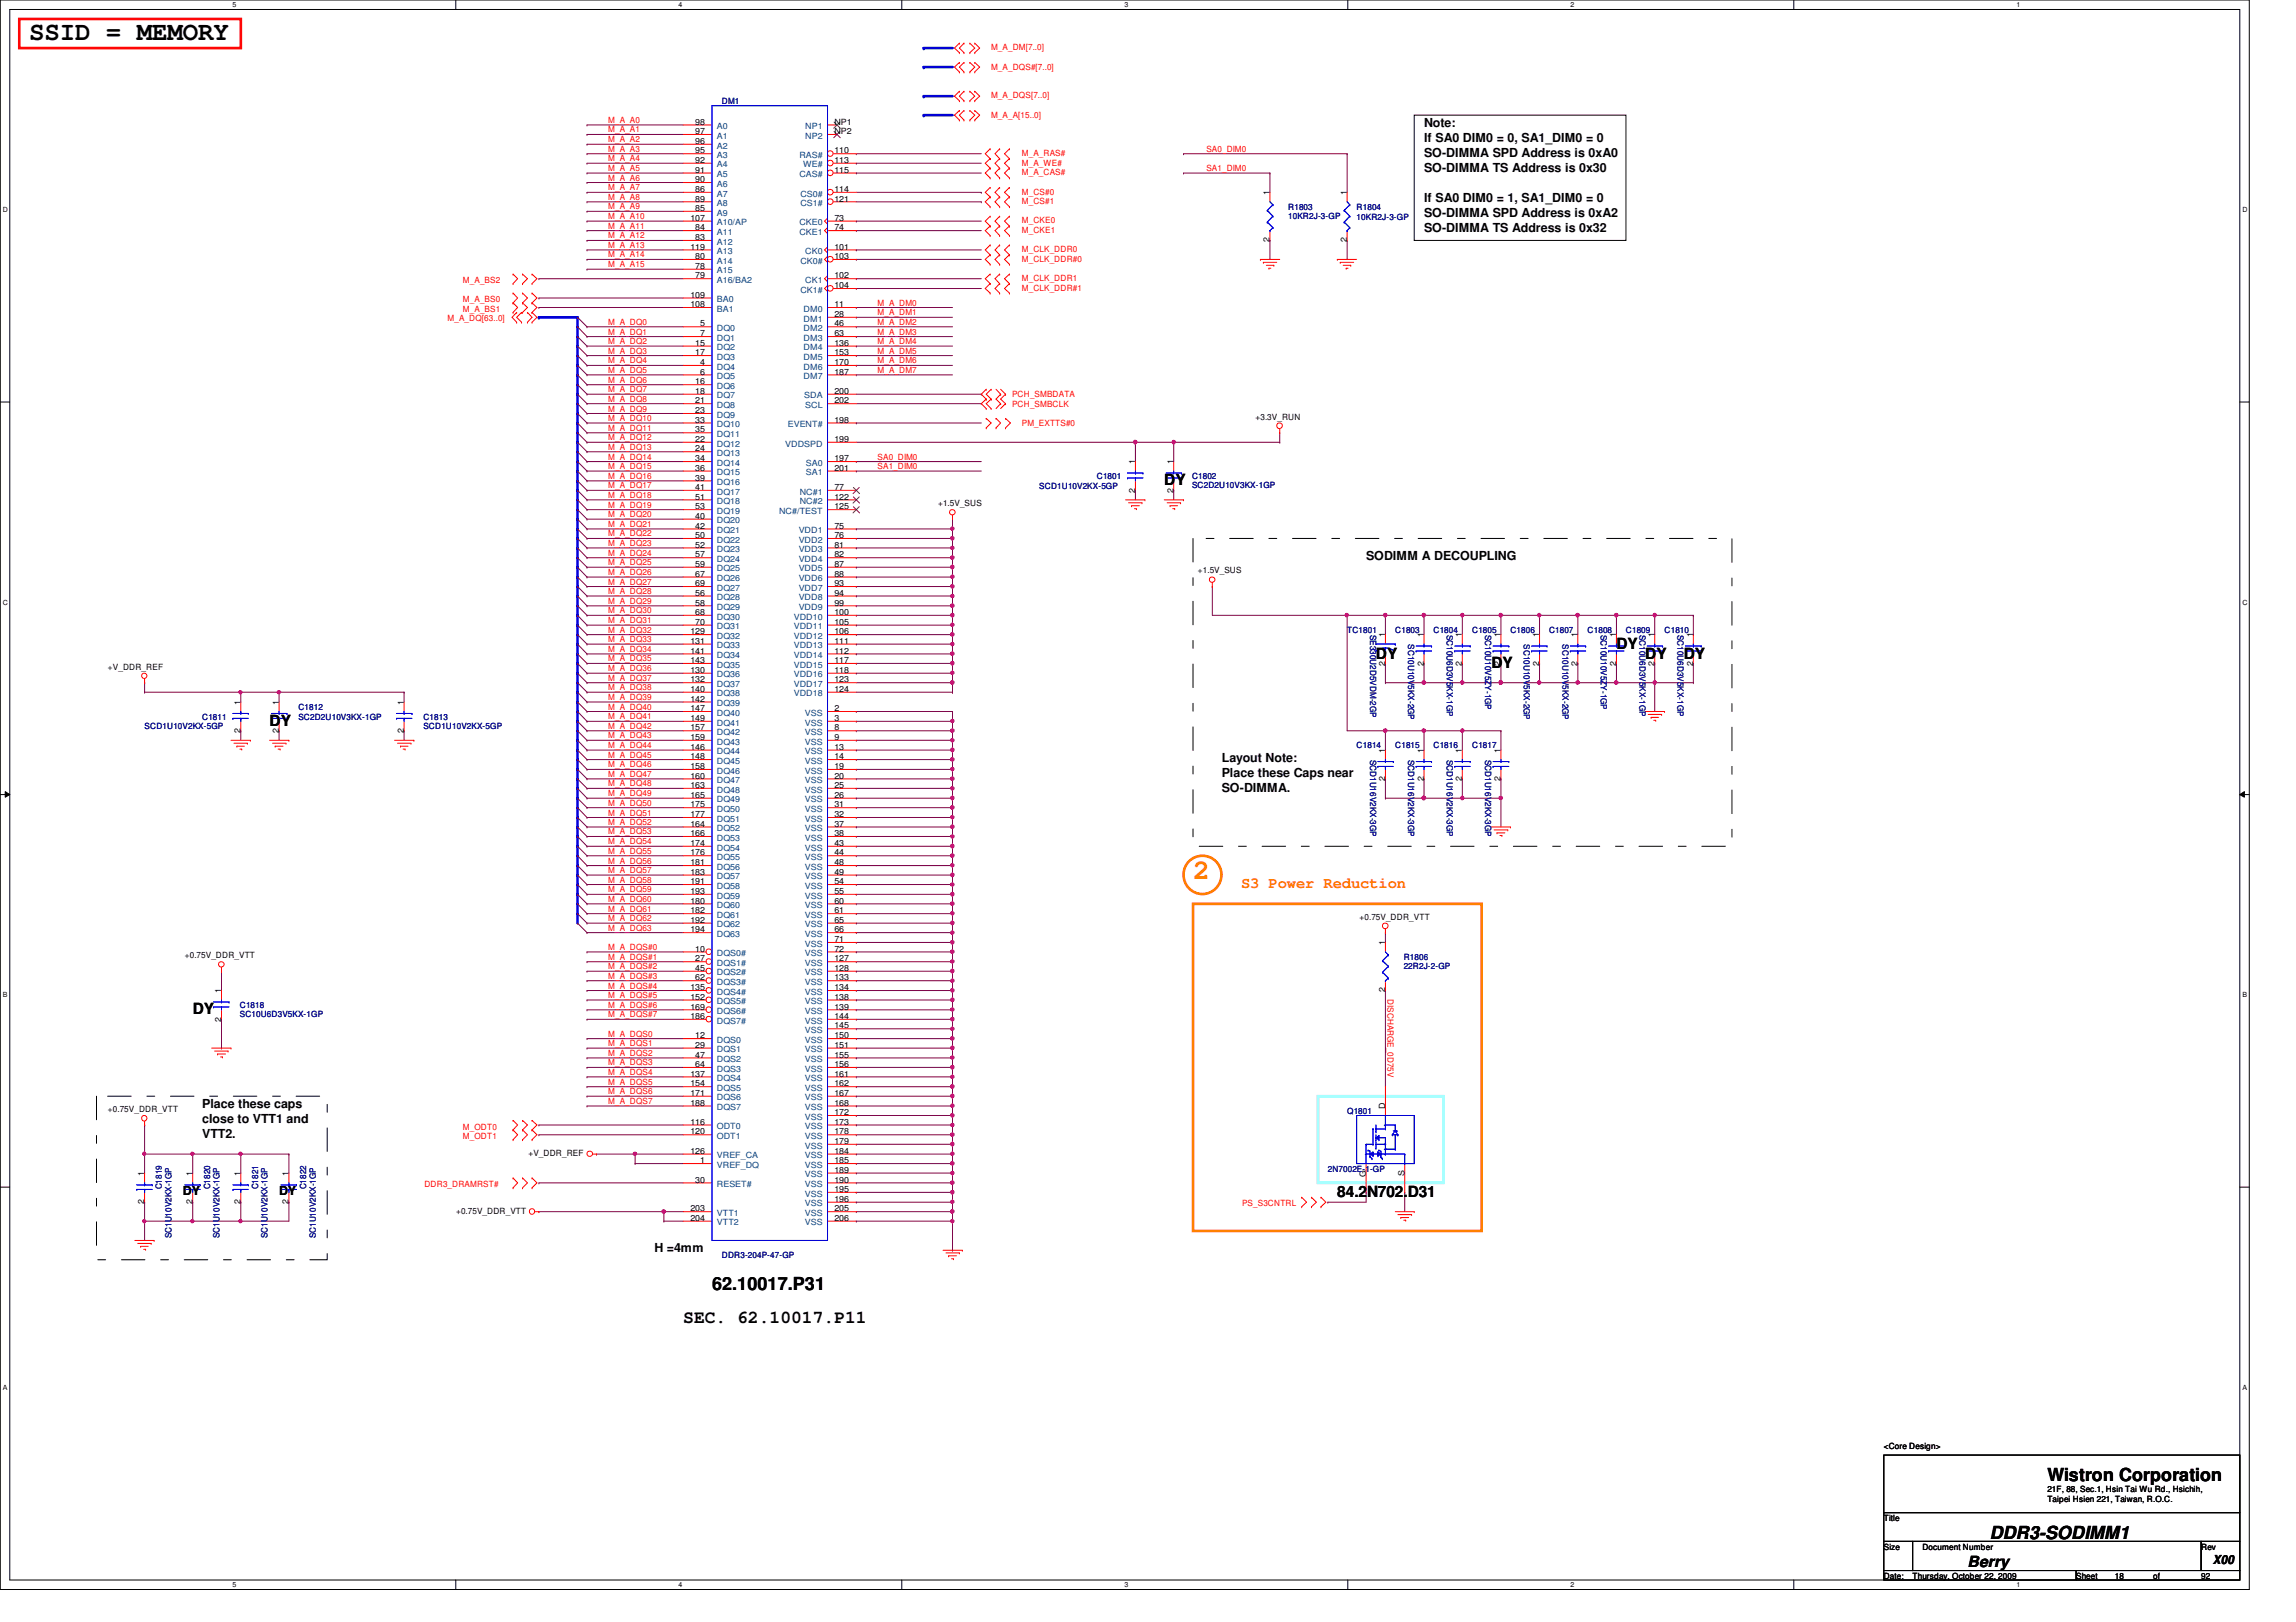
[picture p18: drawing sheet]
<svg xmlns="http://www.w3.org/2000/svg" width="297mm" height="210mm" viewBox="0 0 297 210" stroke-linecap="round" stroke-linejoin="round" font-family="sans-serif">
<defs><g id="words">
<text font-size="3.6" fill="#ff8000" x="154.3" y="113.7">2</text>
<text font-size="3.3" x="3.8" y="5.2">SSID = MEMORY</text>
<g font-size="2.3">
<text x="92.1" y="166.9">62.10017.P31</text>
<text x="88.4" y="171.2">SEC. 62.10017.P11</text>
<text x="264.9" y="191.7">Wistron Corporation</text>
<text x="257.4" y="199.2">DDR3-SODIMM1</text>
</g>
<g font-size="2">
<text x="150.6" y="62.8">DY</text>
<text x="209.1" y="84">DY</text>
<text x="178" y="85.2">DY</text>
<text x="193" y="86.5">DY</text>
<text x="212.8" y="85.2">DY</text>
<text x="217.8" y="85.2">DY</text>
<text x="34.9" y="93.9">DY</text>
<text x="24.9" y="131.3">DY</text>
<text x="173" y="154.9">84.2N702.D31</text>
<text x="254.5" y="202.7">Berry</text>
</g>
<text font-size="2" fill="#ff8000" x="160.6" y="114.9">S3 Power Reduction</text>
<g font-size="1.6">
<text x="184.2" y="16.4">Note:</text>
<text x="184.2" y="18.4">If SA0 DIM0 = 0, SA1_DIM0 = 0</text>
<text x="184.2" y="20.3">SO-DIMMA SPD Address is 0xA0</text>
<text x="184.2" y="22.3">SO-DIMMA TS Address is 0x30</text>
<text x="184.2" y="26.2">If SA0 DIM0 = 1, SA1_DIM0 = 0</text>
<text x="184.2" y="28.1">SO-DIMMA SPD Address is 0xA2</text>
<text x="184.2" y="30.1">SO-DIMMA TS Address is 0x32</text>
<text x="176.7" y="72.4">SODIMM A DECOUPLING</text>
<text x="158.1" y="98.6">Layout Note:</text>
<text x="158.1" y="100.5">Place these Caps near</text>
<text x="158.1" y="102.5">SO-DIMMA.</text>
<text x="26.2" y="143.4">Place these caps</text>
<text x="26.2" y="145.3">close to VTT1 and</text>
<text x="26.2" y="147.3">VTT2.</text>
<text x="23.7" y="154.6">DY</text>
<text x="36.1" y="154.6">DY</text>
<text x="84.7" y="162.1">H =4mm</text>
<text x="286.3" y="202.4">X00</text>
</g>
<g font-size="1.6" fill="#00f">
<text x="176.3" y="149.4">.</text>
<text x="178.7" y="145.7">.</text>
<text x="178.7" y="148.2">.</text>
<text x="178.7" y="148.8">.</text>
<text x="178.7" y="149.4">.</text>
</g>
<g font-size="1.1" fill="#f00">
<text x="128.2" y="9">M_A_DQS#[7..0]</text>
<text x="128.2" y="6.5">M_A_DM[7..0]</text>
<text x="78.7" y="17.1">M_A_A1</text>
<text x="78.7" y="15.9">M_A_A0</text>
<text x="128.2" y="12.7">M_A_DQS[7..0]</text>
<text x="128.2" y="15.2">M_A_A[15..0]</text>
<text x="78.7" y="18.4">M_A_A2</text>
<text x="78.7" y="19.6">M_A_A3</text>
<text x="78.7" y="20.9">M_A_A4</text>
<text x="78.7" y="22.1">M_A_A5</text>
<text x="78.7" y="23.4">M_A_A6</text>
<text x="132.2" y="21.5">M_A_WE#</text>
<text x="132.2" y="22.7">M_A_CAS#</text>
<text x="132.2" y="20.2">M_A_RAS#</text>
<text x="156.1" y="19.6">SA0_DIM0</text>
<text x="156.1" y="22.1">SA1_DIM0</text>
<text x="78.7" y="24.6">M_A_A7</text>
<text x="78.7" y="25.9">M_A_A8</text>
<text x="78.7" y="27.1">M_A_A9</text>
<text x="78.7" y="28.4">M_A_A10</text>
<text x="78.7" y="29.6">M_A_A11</text>
<text x="132.2" y="25.2">M_CS#0</text>
<text x="132.2" y="28.9">M_CKE0</text>
<text x="132.2" y="26.4">M_CS#1</text>
<text x="78.7" y="32.1">M_A_A13</text>
<text x="78.7" y="33.3">M_A_A14</text>
<text x="78.7" y="34.6">M_A_A15</text>
<text x="78.7" y="30.9">M_A_A12</text>
<text x="132.2" y="30.2">M_CKE1</text>
<text x="132.2" y="32.6">M_CLK_DDR0</text>
<text x="132.2" y="33.9">M_CLK_DDR#0</text>
<text x="57.9" y="41.5">M_A_DQ[63..0]</text>
<text x="59.9" y="36.6">M_A_BS2</text>
<text x="59.9" y="39.1">M_A_BS0</text>
<text x="59.9" y="40.4">M_A_BS1</text>
<text x="113.5" y="39.5">M_A_DM0</text>
<text x="113.5" y="40.8">M_A_DM1</text>
<text x="132.2" y="36.4">M_CLK_DDR1</text>
<text x="132.2" y="37.6">M_CLK_DDR#1</text>
<text x="78.7" y="42">M_A_DQ0</text>
<text x="78.7" y="43.3">M_A_DQ1</text>
<text x="78.7" y="44.5">M_A_DQ2</text>
<text x="78.7" y="45.8">M_A_DQ3</text>
<text x="78.7" y="47">M_A_DQ4</text>
<text x="113.5" y="44.5">M_A_DM4</text>
<text x="113.5" y="45.8">M_A_DM5</text>
<text x="113.5" y="47">M_A_DM6</text>
<text x="113.5" y="42">M_A_DM2</text>
<text x="113.5" y="43.3">M_A_DM3</text>
<text x="78.7" y="48.3">M_A_DQ5</text>
<text x="78.7" y="49.5">M_A_DQ6</text>
<text x="78.7" y="50.8">M_A_DQ7</text>
<text x="78.7" y="52">M_A_DQ8</text>
<text x="78.7" y="53.3">M_A_DQ9</text>
<text x="113.5" y="48.3">M_A_DM7</text>
<text x="130.9" y="52.7">PCH_SMBCLK</text>
<text x="130.9" y="51.4">PCH_SMBDATA</text>
<text x="78.7" y="57">M_A_DQ12</text>
<text x="78.7" y="58.2">M_A_DQ13</text>
<text x="78.7" y="59.5">M_A_DQ14</text>
<text x="78.7" y="54.5">M_A_DQ10</text>
<text x="78.7" y="55.8">M_A_DQ11</text>
<text x="113.5" y="59.5">SA0_DIM0</text>
<text x="132.2" y="55.1">PM_EXTTS#0</text>
<text x="78.7" y="60.7">M_A_DQ15</text>
<text x="78.7" y="62">M_A_DQ16</text>
<text x="78.7" y="63.2">M_A_DQ17</text>
<text x="78.7" y="64.4">M_A_DQ18</text>
<text x="78.7" y="65.7">M_A_DQ19</text>
<text x="113.5" y="60.7">SA1_DIM0</text>
<text x="78.7" y="66.9">M_A_DQ20</text>
<text x="78.7" y="68.2">M_A_DQ21</text>
<text x="78.7" y="69.4">M_A_DQ22</text>
<text x="78.7" y="70.7">M_A_DQ23</text>
<text x="78.7" y="71.9">M_A_DQ24</text>
<text x="78.7" y="73.2">M_A_DQ25</text>
<text x="78.7" y="74.4">M_A_DQ26</text>
<text x="78.7" y="75.6">M_A_DQ27</text>
<text x="78.7" y="76.9">M_A_DQ28</text>
<text x="78.7" y="78.1">M_A_DQ29</text>
<text x="78.7" y="79.4">M_A_DQ30</text>
<text x="78.7" y="80.6">M_A_DQ31</text>
<text x="78.7" y="81.9">M_A_DQ32</text>
<text x="78.7" y="83.1">M_A_DQ33</text>
<text x="78.7" y="84.4">M_A_DQ34</text>
<text x="78.7" y="85.6">M_A_DQ35</text>
<text x="78.7" y="86.9">M_A_DQ36</text>
<text x="78.7" y="88.1">M_A_DQ37</text>
<text x="78.7" y="89.3">M_A_DQ38</text>
<text x="78.7" y="91.8">M_A_DQ40</text>
<text x="78.7" y="93.1">M_A_DQ41</text>
<text x="78.7" y="94.3">M_A_DQ42</text>
<text x="78.7" y="95.5">M_A_DQ43</text>
<text x="78.7" y="90.6">M_A_DQ39</text>
<text x="78.7" y="96.8">M_A_DQ44</text>
<text x="78.7" y="98">M_A_DQ45</text>
<text x="78.7" y="99.3">M_A_DQ46</text>
<text x="78.7" y="100.5">M_A_DQ47</text>
<text x="78.7" y="101.8">M_A_DQ48</text>
<text x="78.7" y="103">M_A_DQ49</text>
<text x="78.7" y="104.3">M_A_DQ50</text>
<text x="78.7" y="105.5">M_A_DQ51</text>
<text x="78.7" y="106.8">M_A_DQ52</text>
<text x="78.7" y="108">M_A_DQ53</text>
<text x="78.7" y="109.3">M_A_DQ54</text>
<text x="78.7" y="110.5">M_A_DQ55</text>
<text x="78.7" y="111.8">M_A_DQ56</text>
<text x="78.7" y="113">M_A_DQ57</text>
<text x="78.7" y="114.2">M_A_DQ58</text>
<text x="78.7" y="115.5">M_A_DQ59</text>
<text x="78.7" y="116.7">M_A_DQ60</text>
<text x="78.7" y="118">M_A_DQ61</text>
<text x="78.7" y="119.2">M_A_DQ62</text>
<text x="78.7" y="122.9">M_A_DQS#0</text>
<text x="78.7" y="124.2">M_A_DQS#1</text>
<text x="78.7" y="125.4">M_A_DQS#2</text>
<text x="78.7" y="120.4">M_A_DQ63</text>
<text x="78.7" y="129.2">M_A_DQS#5</text>
<text x="78.7" y="130.4">M_A_DQS#6</text>
<text x="78.7" y="131.7">M_A_DQS#7</text>
<text x="78.7" y="126.7">M_A_DQS#3</text>
<text x="78.7" y="127.9">M_A_DQS#4</text>
<text x="179.5" y="129.3" transform="rotate(90 179.5 129.3)">DISCHARGE_0D75V</text>
<text x="78.7" y="137.9">M_A_DQS3</text>
<text x="78.7" y="134.2">M_A_DQS0</text>
<text x="78.7" y="135.4">M_A_DQS1</text>
<text x="78.7" y="136.7">M_A_DQS2</text>
<text x="78.7" y="139.1">M_A_DQS4</text>
<text x="78.7" y="140.4">M_A_DQS5</text>
<text x="78.7" y="141.6">M_A_DQS6</text>
<text x="78.7" y="142.9">M_A_DQS7</text>
<text x="59.9" y="146.2">M_ODT0</text>
<text x="59.9" y="147.4">M_ODT1</text>
<text x="54.9" y="153.6">DDR3_DRAMRST#</text>
<text x="160.7" y="156.1">PS_S3CNTRL</text>
</g>
<g font-size="1.1">
<text x="90" y="16.1">98</text>
<text x="90" y="17.4">97</text>
<text x="107.9" y="16.1">NP1</text>
<text x="107.9" y="17.4">NP2</text>
<text x="90" y="18.6">96</text>
<text x="90" y="19.9">95</text>
<text x="90" y="21.1">92</text>
<text x="90" y="22.4">91</text>
<text x="90" y="23.6">90</text>
<text x="107.9" y="19.9">110</text>
<text x="107.9" y="21.1">113</text>
<text x="107.9" y="22.4">115</text>
<text x="89.3" y="28.6">107</text>
<text x="90" y="24.8">86</text>
<text x="90" y="26.1">89</text>
<text x="90" y="27.3">85</text>
<text x="90" y="29.8">84</text>
<text x="107.9" y="24.8">114</text>
<text x="107.9" y="26.1">121</text>
<text x="107.9" y="28.6">73</text>
<text x="107.9" y="29.8">74</text>
<text x="164.2" y="25.2" transform="rotate(-90 164.2 25.2)">1</text>
<text x="174.2" y="25.2" transform="rotate(-90 174.2 25.2)">1</text>
<text x="89.3" y="32.3">119</text>
<text x="90" y="31.1">83</text>
<text x="90" y="33.5">80</text>
<text x="90" y="34.8">78</text>
<text x="107.9" y="32.3">101</text>
<text x="107.9" y="33.5">103</text>
<text x="164.2" y="31.4" transform="rotate(-90 164.2 31.4)">2</text>
<text x="174.2" y="31.4" transform="rotate(-90 174.2 31.4)">2</text>
<text x="89.3" y="38.5">109</text>
<text x="89.3" y="39.8">108</text>
<text x="90" y="36">79</text>
<text x="107.9" y="36">102</text>
<text x="107.9" y="37.3">104</text>
<text x="107.9" y="39.8">11</text>
<text x="107.9" y="41">28</text>
<text x="90" y="44.7">15</text>
<text x="90" y="46">17</text>
<text x="90.6" y="42.2">5</text>
<text x="90.6" y="43.5">7</text>
<text x="90.6" y="47.2">4</text>
<text x="107.9" y="42.2">46</text>
<text x="107.9" y="43.5">63</text>
<text x="107.9" y="44.7">136</text>
<text x="107.9" y="46">153</text>
<text x="107.9" y="47.2">170</text>
<text x="90" y="49.7">16</text>
<text x="90" y="51">18</text>
<text x="90" y="52.2">21</text>
<text x="90" y="53.5">23</text>
<text x="90.6" y="48.5">6</text>
<text x="107.9" y="48.5">187</text>
<text x="107.9" y="51">200</text>
<text x="107.9" y="52.2">202</text>
<text x="90" y="54.7">33</text>
<text x="90" y="56">35</text>
<text x="90" y="57.2">22</text>
<text x="90" y="58.4">24</text>
<text x="90" y="59.7">34</text>
<text x="107.9" y="57.2">199</text>
<text x="107.9" y="59.7">197</text>
<text x="107.9" y="54.7">198</text>
<text x="162.4" y="54.3">+3.3V_RUN</text>
<text x="90" y="60.9">36</text>
<text x="90" y="62.2">39</text>
<text x="90" y="63.4">41</text>
<text x="90" y="64.6">51</text>
<text x="90" y="65.9">53</text>
<text x="107.9" y="60.9">201</text>
<text x="107.9" y="63.4">77</text>
<text x="107.9" y="64.6">122</text>
<text x="107.9" y="65.9">125</text>
<text x="121.4" y="65.5">+1.5V_SUS</text>
<text x="146.9" y="63.8" transform="rotate(-90 146.9 63.8)">2</text>
<text x="146.9" y="60.1" transform="rotate(-90 146.9 60.1)">1</text>
<text x="151.8" y="63.8" transform="rotate(-90 151.8 63.8)">2</text>
<text x="151.8" y="60.1" transform="rotate(-90 151.8 60.1)">1</text>
<text x="90" y="67.1">40</text>
<text x="90" y="68.4">42</text>
<text x="90" y="69.6">50</text>
<text x="90" y="70.9">52</text>
<text x="107.9" y="70.9">81</text>
<text x="107.9" y="68.4">75</text>
<text x="107.9" y="69.6">76</text>
<text x="90" y="72.1">57</text>
<text x="90" y="73.4">59</text>
<text x="90" y="74.6">67</text>
<text x="90" y="75.9">69</text>
<text x="90" y="77.1">56</text>
<text x="107.9" y="72.1">82</text>
<text x="107.9" y="73.4">87</text>
<text x="107.9" y="74.6">88</text>
<text x="107.9" y="75.9">93</text>
<text x="107.9" y="77.1">94</text>
<text x="155" y="74.2">+1.5V_SUS</text>
<text x="89.3" y="82.1">129</text>
<text x="89.3" y="83.3">131</text>
<text x="90" y="78.4">58</text>
<text x="90" y="79.6">68</text>
<text x="90" y="80.9">70</text>
<text x="107.9" y="78.4">99</text>
<text x="107.9" y="79.6">100</text>
<text x="107.9" y="83.3">111</text>
<text x="107.9" y="80.9">105</text>
<text x="107.9" y="82.1">106</text>
<text x="179.2" y="82.5" transform="rotate(-90 179.2 82.5)">1</text>
<text x="184.2" y="82.5" transform="rotate(-90 184.2 82.5)">1</text>
<text x="189.1" y="82.5" transform="rotate(-90 189.1 82.5)">1</text>
<text x="194.1" y="82.5" transform="rotate(-90 194.1 82.5)">1</text>
<text x="199.1" y="82.5" transform="rotate(-90 199.1 82.5)">1</text>
<text x="204.1" y="82.5" transform="rotate(-90 204.1 82.5)">1</text>
<text x="209.1" y="82.5" transform="rotate(-90 209.1 82.5)">1</text>
<text x="214" y="82.5" transform="rotate(-90 214 82.5)">1</text>
<text x="219" y="82.5" transform="rotate(-90 219 82.5)">1</text>
<text x="14" y="86.7">+V_DDR_REF</text>
<text x="89.3" y="84.6">141</text>
<text x="89.3" y="85.8">143</text>
<text x="89.3" y="87.1">130</text>
<text x="89.3" y="88.3">132</text>
<text x="89.3" y="89.5">140</text>
<text x="107.9" y="89.5">124</text>
<text x="107.9" y="84.6">112</text>
<text x="107.9" y="85.8">117</text>
<text x="107.9" y="87.1">118</text>
<text x="107.9" y="88.3">123</text>
<text x="179.2" y="86.1" transform="rotate(-90 179.2 86.1)">2</text>
<text x="184.2" y="86.1" transform="rotate(-90 184.2 86.1)">2</text>
<text x="189.1" y="86.1" transform="rotate(-90 189.1 86.1)">2</text>
<text x="194.1" y="86.1" transform="rotate(-90 194.1 86.1)">2</text>
<text x="199.1" y="86.1" transform="rotate(-90 199.1 86.1)">2</text>
<text x="204.1" y="86.1" transform="rotate(-90 204.1 86.1)">2</text>
<text x="209.1" y="86.1" transform="rotate(-90 209.1 86.1)">2</text>
<text x="214" y="86.1" transform="rotate(-90 214 86.1)">2</text>
<text x="219" y="86.1" transform="rotate(-90 219 86.1)">2</text>
<text x="31.1" y="94.9" transform="rotate(-90 31.1 94.9)">2</text>
<text x="31.1" y="91.2" transform="rotate(-90 31.1 91.2)">1</text>
<text x="36.1" y="94.9" transform="rotate(-90 36.1 94.9)">2</text>
<text x="36.1" y="91.2" transform="rotate(-90 36.1 91.2)">1</text>
<text x="52.2" y="94.9" transform="rotate(-90 52.2 94.9)">2</text>
<text x="52.2" y="91.2" transform="rotate(-90 52.2 91.2)">1</text>
<text x="89.3" y="90.8">142</text>
<text x="89.3" y="92">147</text>
<text x="89.3" y="93.3">149</text>
<text x="89.3" y="94.5">157</text>
<text x="89.3" y="95.8">159</text>
<text x="107.9" y="92">2</text>
<text x="107.9" y="93.3">3</text>
<text x="107.9" y="94.5">8</text>
<text x="107.9" y="95.8">9</text>
<text x="89.3" y="97">146</text>
<text x="89.3" y="98.3">148</text>
<text x="89.3" y="99.5">158</text>
<text x="89.3" y="100.8">160</text>
<text x="89.3" y="102">163</text>
<text x="107.9" y="97">13</text>
<text x="107.9" y="98.3">14</text>
<text x="107.9" y="99.5">19</text>
<text x="107.9" y="100.8">20</text>
<text x="107.9" y="102">25</text>
<text x="179.2" y="101.1" transform="rotate(-90 179.2 101.1)">2</text>
<text x="179.2" y="97.4" transform="rotate(-90 179.2 97.4)">1</text>
<text x="184.2" y="101.1" transform="rotate(-90 184.2 101.1)">2</text>
<text x="184.2" y="97.4" transform="rotate(-90 184.2 97.4)">1</text>
<text x="189.1" y="101.1" transform="rotate(-90 189.1 101.1)">2</text>
<text x="189.1" y="97.4" transform="rotate(-90 189.1 97.4)">1</text>
<text x="194.1" y="101.1" transform="rotate(-90 194.1 101.1)">2</text>
<text x="194.1" y="97.4" transform="rotate(-90 194.1 97.4)">1</text>
<text x="89.3" y="103.3">165</text>
<text x="89.3" y="104.5">175</text>
<text x="89.3" y="105.7">177</text>
<text x="89.3" y="107">164</text>
<text x="107.9" y="103.3">26</text>
<text x="107.9" y="104.5">31</text>
<text x="107.9" y="105.7">32</text>
<text x="107.9" y="107">37</text>
<text x="89.3" y="108.2">166</text>
<text x="89.3" y="109.5">174</text>
<text x="89.3" y="110.7">176</text>
<text x="89.3" y="112">181</text>
<text x="89.3" y="113.2">183</text>
<text x="107.9" y="108.2">38</text>
<text x="107.9" y="109.5">43</text>
<text x="107.9" y="110.7">44</text>
<text x="107.9" y="112">48</text>
<text x="107.9" y="113.2">49</text>
<text x="89.3" y="114.4">191</text>
<text x="89.3" y="115.7">193</text>
<text x="89.3" y="116.9">180</text>
<text x="89.3" y="118.2">182</text>
<text x="89.3" y="119.4">192</text>
<text x="107.9" y="114.4">54</text>
<text x="107.9" y="115.7">55</text>
<text x="107.9" y="116.9">60</text>
<text x="107.9" y="118.2">61</text>
<text x="107.9" y="119.4">65</text>
<text x="175.9" y="119">+0.75V_DDR_VTT</text>
<text x="23.9" y="124">+0.75V_DDR_VTT</text>
<text x="89.3" y="120.6">194</text>
<text x="90" y="123.1">10</text>
<text x="90" y="124.4">27</text>
<text x="90" y="125.6">45</text>
<text x="107.9" y="120.6">66</text>
<text x="107.9" y="121.9">71</text>
<text x="107.9" y="123.1">72</text>
<text x="107.9" y="124.4">127</text>
<text x="107.9" y="125.6">128</text>
<text x="179.2" y="122.3" transform="rotate(-90 179.2 122.3)">1</text>
<text x="28.6" y="128.5" transform="rotate(-90 28.6 128.5)">1</text>
<text x="89.3" y="128.1">135</text>
<text x="89.3" y="129.4">152</text>
<text x="89.3" y="130.6">169</text>
<text x="89.3" y="131.9">186</text>
<text x="90" y="126.9">62</text>
<text x="107.9" y="128.1">134</text>
<text x="107.9" y="126.9">133</text>
<text x="107.9" y="129.4">138</text>
<text x="107.9" y="130.6">139</text>
<text x="107.9" y="131.9">144</text>
<text x="179.2" y="128.4" transform="rotate(-90 179.2 128.4)">2</text>
<text x="28.6" y="132.2" transform="rotate(-90 28.6 132.2)">2</text>
<text x="90" y="134.4">12</text>
<text x="90" y="135.6">29</text>
<text x="90" y="136.9">47</text>
<text x="107.9" y="133.1">145</text>
<text x="107.9" y="135.6">151</text>
<text x="107.9" y="134.4">150</text>
<text x="107.9" y="136.9">155</text>
<text x="14" y="143.9">+0.75V_DDR_VTT</text>
<text x="89.3" y="139.3">137</text>
<text x="89.3" y="140.6">154</text>
<text x="89.3" y="141.8">171</text>
<text x="89.3" y="143.1">188</text>
<text x="90" y="138.1">64</text>
<text x="107.9" y="138.1">156</text>
<text x="107.9" y="139.3">161</text>
<text x="107.9" y="140.6">162</text>
<text x="107.9" y="141.8">167</text>
<text x="107.9" y="143.1">168</text>
<text x="179.2" y="143.5" transform="rotate(-90 179.2 143.5)">D</text>
<text x="68.4" y="149.6">+V_DDR_REF</text>
<text x="89.3" y="145.5">116</text>
<text x="89.3" y="146.8">120</text>
<text x="89.3" y="149.3">126</text>
<text x="107.9" y="145.5">173</text>
<text x="107.9" y="144.3">172</text>
<text x="107.9" y="148">179</text>
<text x="107.9" y="146.8">178</text>
<text x="107.9" y="149.3">184</text>
<text x="18.7" y="155.8" transform="rotate(-90 18.7 155.8)">2</text>
<text x="18.7" y="152.2" transform="rotate(-90 18.7 152.2)">1</text>
<text x="24.9" y="155.8" transform="rotate(-90 24.9 155.8)">2</text>
<text x="24.9" y="152.2" transform="rotate(-90 24.9 152.2)">1</text>
<text x="31.1" y="155.8" transform="rotate(-90 31.1 155.8)">2</text>
<text x="31.1" y="152.2" transform="rotate(-90 31.1 152.2)">1</text>
<text x="37.3" y="155.8" transform="rotate(-90 37.3 155.8)">2</text>
<text x="37.3" y="152.2" transform="rotate(-90 37.3 152.2)">1</text>
<text x="90" y="153">30</text>
<text x="90.6" y="150.5">1</text>
<text x="107.9" y="150.5">185</text>
<text x="107.9" y="151.8">189</text>
<text x="107.9" y="153">190</text>
<text x="107.9" y="154.3">195</text>
<text x="107.9" y="155.5">196</text>
<text x="176.7" y="152.4" transform="rotate(-90 176.7 152.4)">G</text>
<text x="181.7" y="152.2" transform="rotate(-90 181.7 152.2)">S</text>
<text x="59" y="157.1">+0.75V_DDR_VTT</text>
<text x="89.3" y="156.8">203</text>
<text x="89.3" y="158">204</text>
<text x="107.9" y="156.8">205</text>
<text x="107.9" y="158">206</text>
<text x="243.7" y="187.5">&lt;Core Design&gt;</text>
<text x="243.7" y="196.8">Title</text>
<text x="264.9" y="193.1">21F, 88, Sec.1, Hsin Tai Wu Rd., Hsichih,</text>
<text x="264.9" y="194.4">Taipei Hsien 221, Taiwan, R.O.C.</text>
<text x="243.7" y="200.5">Size</text>
<text x="248.7" y="200.5">Document Number</text>
<text x="284.8" y="200.5">Rev</text>
<text x="243.7" y="204.3">Date:</text>
<text x="247.4" y="204.3">Thursday, October 22, 2009</text>
<text x="268.6" y="204.3">Sheet</text>
<text x="273.6" y="204.3">18</text>
<text x="278.5" y="204.3">of</text>
<text x="284.8" y="204.3">92</text>
</g>
<g font-size="1.1" fill="#004080">
<text x="92.7" y="16.7">A0</text>
<text x="92.7" y="17.9">A1</text>
<text x="104.2" y="16.7">NP1</text>
<text x="104.2" y="17.9">NP2</text>
<text x="92.7" y="19.2">A2</text>
<text x="92.7" y="20.4">A3</text>
<text x="92.7" y="21.7">A4</text>
<text x="92.7" y="22.9">A5</text>
<text x="103.4" y="20.4">RAS#</text>
<text x="103.4" y="22.9">CAS#</text>
<text x="103.9" y="21.7">WE#</text>
<text x="92.7" y="24.2">A6</text>
<text x="92.7" y="25.4">A7</text>
<text x="92.7" y="26.7">A8</text>
<text x="92.7" y="27.9">A9</text>
<text x="92.7" y="29.2">A10/AP</text>
<text x="103.4" y="29.2">CKE0</text>
<text x="103.5" y="25.4">CS0#</text>
<text x="103.5" y="26.7">CS1#</text>
<text x="92.7" y="30.4">A11</text>
<text x="92.7" y="31.7">A12</text>
<text x="92.7" y="32.9">A13</text>
<text x="92.7" y="34.1">A14</text>
<text x="92.7" y="35.4">A15</text>
<text x="103.4" y="30.4">CKE1</text>
<text x="103.5" y="34.1">CK0#</text>
<text x="104.2" y="32.9">CK0</text>
<text x="92.7" y="36.6">A16/BA2</text>
<text x="92.7" y="39.1">BA0</text>
<text x="92.7" y="40.3">BA1</text>
<text x="103.5" y="37.9">CK1#</text>
<text x="104" y="40.3">DM0</text>
<text x="104" y="41.6">DM1</text>
<text x="104.2" y="36.6">CK1</text>
<text x="92.7" y="42.8">DQ0</text>
<text x="92.7" y="44.1">DQ1</text>
<text x="92.7" y="45.3">DQ2</text>
<text x="92.7" y="46.6">DQ3</text>
<text x="92.7" y="47.8">DQ4</text>
<text x="104" y="42.8">DM2</text>
<text x="104" y="44.1">DM3</text>
<text x="104" y="45.3">DM4</text>
<text x="104" y="46.6">DM5</text>
<text x="104" y="47.8">DM6</text>
<text x="92.7" y="49.1">DQ5</text>
<text x="92.7" y="50.3">DQ6</text>
<text x="92.7" y="51.6">DQ7</text>
<text x="92.7" y="52.8">DQ8</text>
<text x="104" y="49.1">DM7</text>
<text x="104.1" y="51.6">SDA</text>
<text x="104.2" y="52.8">SCL</text>
<text x="92.7" y="54.1">DQ9</text>
<text x="92.7" y="55.3">DQ10</text>
<text x="92.7" y="56.6">DQ11</text>
<text x="92.7" y="57.8">DQ12</text>
<text x="92.7" y="59">DQ13</text>
<text x="101.6" y="57.8">VDDSPD</text>
<text x="101.9" y="55.3">EVENT#</text>
<text x="92.7" y="60.3">DQ14</text>
<text x="92.7" y="61.5">DQ15</text>
<text x="92.7" y="62.8">DQ16</text>
<text x="92.7" y="64">DQ17</text>
<text x="92.7" y="65.2">DQ18</text>
<text x="103.5" y="64">NC#1</text>
<text x="103.5" y="65.2">NC#2</text>
<text x="104.3" y="60.3">SA0</text>
<text x="104.3" y="61.5">SA1</text>
<text x="92.7" y="66.5">DQ19</text>
<text x="92.7" y="67.7">DQ20</text>
<text x="92.7" y="69">DQ21</text>
<text x="92.7" y="70.2">DQ22</text>
<text x="92.7" y="71.5">DQ23</text>
<text x="100.8" y="66.5">NC#/TEST</text>
<text x="103.3" y="71.5">VDD3</text>
<text x="103.3" y="69">VDD1</text>
<text x="103.3" y="70.2">VDD2</text>
<text x="92.7" y="72.7">DQ24</text>
<text x="92.7" y="74">DQ25</text>
<text x="92.7" y="75.2">DQ26</text>
<text x="92.7" y="76.5">DQ27</text>
<text x="92.7" y="77.7">DQ28</text>
<text x="103.3" y="72.7">VDD4</text>
<text x="103.3" y="74">VDD5</text>
<text x="103.3" y="75.2">VDD6</text>
<text x="103.3" y="76.5">VDD7</text>
<text x="103.3" y="77.7">VDD8</text>
<text x="92.7" y="79">DQ29</text>
<text x="92.7" y="80.2">DQ30</text>
<text x="92.7" y="81.4">DQ31</text>
<text x="92.7" y="82.7">DQ32</text>
<text x="92.7" y="83.9">DQ33</text>
<text x="102.7" y="80.2">VDD10</text>
<text x="102.7" y="83.9">VDD13</text>
<text x="102.7" y="81.4">VDD11</text>
<text x="102.7" y="82.7">VDD12</text>
<text x="103.3" y="79">VDD9</text>
<text x="92.7" y="85.2">DQ34</text>
<text x="92.7" y="86.4">DQ35</text>
<text x="92.7" y="87.7">DQ36</text>
<text x="92.7" y="88.9">DQ37</text>
<text x="102.7" y="85.2">VDD14</text>
<text x="102.7" y="86.4">VDD15</text>
<text x="102.7" y="87.7">VDD16</text>
<text x="102.7" y="88.9">VDD17</text>
<text x="92.7" y="90.1">DQ38</text>
<text x="92.7" y="91.4">DQ39</text>
<text x="92.7" y="92.6">DQ40</text>
<text x="92.7" y="93.9">DQ41</text>
<text x="92.7" y="95.1">DQ42</text>
<text x="102.7" y="90.1">VDD18</text>
<text x="104.1" y="92.6">VSS</text>
<text x="104.1" y="93.9">VSS</text>
<text x="104.1" y="95.1">VSS</text>
<text x="92.7" y="96.4">DQ43</text>
<text x="92.7" y="97.6">DQ44</text>
<text x="92.7" y="98.8">DQ45</text>
<text x="92.7" y="100.1">DQ46</text>
<text x="92.7" y="101.3">DQ47</text>
<text x="104.1" y="96.4">VSS</text>
<text x="104.1" y="97.6">VSS</text>
<text x="104.1" y="98.8">VSS</text>
<text x="104.1" y="100.1">VSS</text>
<text x="104.1" y="101.3">VSS</text>
<text x="92.7" y="102.6">DQ48</text>
<text x="92.7" y="103.8">DQ49</text>
<text x="92.7" y="105.1">DQ50</text>
<text x="92.7" y="106.3">DQ51</text>
<text x="92.7" y="107.6">DQ52</text>
<text x="104.1" y="102.6">VSS</text>
<text x="104.1" y="103.8">VSS</text>
<text x="104.1" y="105.1">VSS</text>
<text x="104.1" y="106.3">VSS</text>
<text x="104.1" y="107.6">VSS</text>
<text x="92.7" y="108.8">DQ53</text>
<text x="92.7" y="110.1">DQ54</text>
<text x="92.7" y="111.3">DQ55</text>
<text x="92.7" y="112.6">DQ56</text>
<text x="92.7" y="113.8">DQ57</text>
<text x="104.1" y="108.8">VSS</text>
<text x="104.1" y="110.1">VSS</text>
<text x="104.1" y="111.3">VSS</text>
<text x="104.1" y="112.6">VSS</text>
<text x="104.1" y="113.8">VSS</text>
<text x="92.7" y="115">DQ58</text>
<text x="92.7" y="116.3">DQ59</text>
<text x="92.7" y="117.5">DQ60</text>
<text x="92.7" y="118.8">DQ61</text>
<text x="104.1" y="115">VSS</text>
<text x="104.1" y="116.3">VSS</text>
<text x="104.1" y="117.5">VSS</text>
<text x="104.1" y="118.8">VSS</text>
<text x="92.7" y="120">DQ62</text>
<text x="92.7" y="121.2">DQ63</text>
<text x="92.7" y="123.7">DQS0#</text>
<text x="92.7" y="125">DQS1#</text>
<text x="104.1" y="120">VSS</text>
<text x="104.1" y="121.2">VSS</text>
<text x="104.1" y="122.5">VSS</text>
<text x="104.1" y="123.7">VSS</text>
<text x="104.1" y="125">VSS</text>
<text x="92.7" y="126.2">DQS2#</text>
<text x="92.7" y="127.5">DQS3#</text>
<text x="92.7" y="128.7">DQS4#</text>
<text x="92.7" y="130">DQS5#</text>
<text x="92.7" y="131.2">DQS6#</text>
<text x="104.1" y="126.2">VSS</text>
<text x="104.1" y="128.7">VSS</text>
<text x="104.1" y="127.5">VSS</text>
<text x="104.1" y="130">VSS</text>
<text x="104.1" y="131.2">VSS</text>
<text x="92.7" y="132.5">DQS7#</text>
<text x="92.7" y="135">DQS0</text>
<text x="92.7" y="136.2">DQS1</text>
<text x="92.7" y="137.5">DQS2</text>
<text x="104.1" y="132.5">VSS</text>
<text x="104.1" y="133.7">VSS</text>
<text x="104.1" y="136.2">VSS</text>
<text x="104.1" y="135">VSS</text>
<text x="104.1" y="137.5">VSS</text>
<text x="92.7" y="138.7">DQS3</text>
<text x="92.7" y="139.9">DQS4</text>
<text x="92.7" y="141.2">DQS5</text>
<text x="92.7" y="142.4">DQS6</text>
<text x="92.7" y="143.7">DQS7</text>
<text x="104.1" y="138.7">VSS</text>
<text x="104.1" y="139.9">VSS</text>
<text x="104.1" y="141.2">VSS</text>
<text x="104.1" y="142.4">VSS</text>
<text x="104.1" y="143.7">VSS</text>
<text x="92.7" y="146.1">ODT0</text>
<text x="92.7" y="147.4">ODT1</text>
<text x="92.7" y="149.9">VREF_CA</text>
<text x="104.1" y="146.1">VSS</text>
<text x="104.1" y="144.9">VSS</text>
<text x="104.1" y="148.6">VSS</text>
<text x="104.1" y="147.4">VSS</text>
<text x="104.1" y="149.9">VSS</text>
<text x="92.7" y="151.1">VREF_DQ</text>
<text x="92.7" y="153.6">RESET#</text>
<text x="104.1" y="151.1">VSS</text>
<text x="104.1" y="152.4">VSS</text>
<text x="104.1" y="153.6">VSS</text>
<text x="104.1" y="154.9">VSS</text>
<text x="92.7" y="157.4">VTT1</text>
<text x="92.7" y="158.6">VTT2</text>
<text x="104.1" y="156.1">VSS</text>
<text x="104.1" y="157.4">VSS</text>
<text x="104.1" y="158.6">VSS</text>
</g>
<g font-size="1.1" fill="#000080">
<text x="93.4" y="13.5">DM1</text>
<text x="166.7" y="27.2">R1803</text>
<text x="166.7" y="28.3">10KR2J-3-GP</text>
<text x="175.5" y="27.2">R1804</text>
<text x="175.5" y="28.4">10KR2J-3-GP</text>
<text x="134.4" y="63.3">SCD1U10V2KX-5GP</text>
<text x="141.9" y="62">C1801</text>
<text x="154.2" y="62">C1802</text>
<text x="154.2" y="63.2">SC2D2U10V3KX-1GP</text>
<text x="174.3" y="82">TC1801</text>
<text x="177.2" y="82.1" transform="rotate(90 177.2 82.1)">SE330U2D5VDM-2GP</text>
<text x="180.5" y="82">C1803</text>
<text x="182.2" y="83.4" transform="rotate(90 182.2 83.4)">SC10U10V5KX-2GP</text>
<text x="185.5" y="82">C1804</text>
<text x="187.2" y="82.1" transform="rotate(90 187.2 82.1)">SC10U6D3V5KX-1GP</text>
<text x="190.5" y="82">C1805</text>
<text x="192.1" y="82.1" transform="rotate(90 192.1 82.1)">SC10U10V5ZY-1GP</text>
<text x="195.4" y="82">C1806</text>
<text x="197.1" y="83.4" transform="rotate(90 197.1 83.4)">SC10U10V5KX-2GP</text>
<text x="200.4" y="82">C1807</text>
<text x="202.1" y="83.4" transform="rotate(90 202.1 83.4)">SC10U10V5KX-2GP</text>
<text x="205.4" y="82">C1808</text>
<text x="207.1" y="82.1" transform="rotate(90 207.1 82.1)">SC10U10V5ZY-1GP</text>
<text x="210.4" y="82">C1809</text>
<text x="212.1" y="82.1" transform="rotate(90 212.1 82.1)">SC10U6D3V5KX-1GP</text>
<text x="215.3" y="82">C1810</text>
<text x="217" y="82.1" transform="rotate(90 217 82.1)">SC10U6D3V5KX-1GP</text>
<text x="18.7" y="94.4">SCD1U10V2KX-5GP</text>
<text x="26.2" y="93.1">C1811</text>
<text x="38.6" y="91.9">C1812</text>
<text x="38.6" y="93.1">SC2D2U10V3KX-1GP</text>
<text x="54.8" y="93.1">C1813</text>
<text x="54.8" y="94.4">SCD1U10V2KX-5GP</text>
<text x="175.5" y="96.9">C1814</text>
<text x="177.2" y="98.3" transform="rotate(90 177.2 98.3)">SCD1U16V2KX-3GP</text>
<text x="180.5" y="96.9">C1815</text>
<text x="182.2" y="98.3" transform="rotate(90 182.2 98.3)">SCD1U16V2KX-3GP</text>
<text x="185.5" y="96.9">C1816</text>
<text x="187.2" y="98.3" transform="rotate(90 187.2 98.3)">SCD1U16V2KX-3GP</text>
<text x="190.5" y="96.9">C1817</text>
<text x="192.1" y="98.3" transform="rotate(90 192.1 98.3)">SCD1U16V2KX-3GP</text>
<text x="181.6" y="124.2">R1806</text>
<text x="181.6" y="125.4">22R2J-2-GP</text>
<text x="31" y="130.5">C1818</text>
<text x="31" y="131.6">SC10U6D3V5KX-1GP</text>
<text x="174.3" y="144.2">Q1801</text>
<text x="21" y="153.9" transform="rotate(-90 21 153.9)">C1819</text>
<text x="27.2" y="153.9" transform="rotate(-90 27.2 153.9)">C1820</text>
<text x="33.4" y="153.9" transform="rotate(-90 33.4 153.9)">C1821</text>
<text x="39.6" y="153.9" transform="rotate(-90 39.6 153.9)">C1822</text>
<text x="171.8" y="151.6">2N7002E-1-GP</text>
<text x="22.2" y="160.3" transform="rotate(-90 22.2 160.3)">SC1U10V2KX-1GP</text>
<text x="28.4" y="160.3" transform="rotate(-90 28.4 160.3)">SC1U10V2KX-1GP</text>
<text x="34.6" y="160.3" transform="rotate(-90 34.6 160.3)">SC1U10V2KX-1GP</text>
<text x="40.8" y="160.3" transform="rotate(-90 40.8 160.3)">SC1U10V2KX-1GP</text>
<text x="93.4" y="162.9">DDR3-204P-47-GP</text>
</g>
<g font-size=".9">
<text x="30.1" y=".9">5</text>
<text x="87.8" y=".9">4</text>
<text x="145.5" y=".9">3</text>
<text x="203.2" y=".9">2</text>
<text x="260.9" y=".9">1</text>
<text x=".4" y="27.4">D</text>
<text x="290.1" y="27.4">D</text>
<text x=".4" y="78.2">C</text>
<text x="290.1" y="78.2">C</text>
<text x=".4" y="129">B</text>
<text x="290.1" y="129">B</text>
<text x=".4" y="179.8">A</text>
<text x="290.1" y="179.8">A</text>
<text x="30.1" y="205.4">5</text>
<text x="87.8" y="205.4">4</text>
<text x="145.5" y="205.4">3</text>
<text x="203.2" y="205.4">2</text>
<text x="260.9" y="205.4">1</text>
</g>
</g></defs>
<path d="M0 0h291v205.7h-291zM1.3 1.2h288.5v203.3h-288.5z" fill="none" stroke="#000" stroke-width=".13"/>
<g fill="#fff">
<path d="M30.1 .1h.5v1h-.5z"/>
<path d="M30.1 204.6h.5v1h-.5z"/>
</g>
<path d="M59 0v1.2M59 204.5v1.2" fill="none" stroke="#000" stroke-width=".13"/>
<g fill="#fff">
<path d="M87.8 .1h.5v1h-.5z"/>
<path d="M87.8 204.6h.5v1h-.5z"/>
</g>
<path d="M116.7 0v1.2M116.7 204.5v1.2" fill="none" stroke="#000" stroke-width=".13"/>
<g fill="#fff">
<path d="M145.5 .1h.5v1h-.5z"/>
<path d="M145.5 204.6h.5v1h-.5z"/>
</g>
<path d="M174.4 0v1.2M174.4 204.5v1.2" fill="none" stroke="#000" stroke-width=".13"/>
<g fill="#fff">
<path d="M203.2 .1h.5v1h-.5z"/>
<path d="M203.2 204.6h.5v1h-.5z"/>
</g>
<path d="M232.1 0v1.2M232.1 204.5v1.2" fill="none" stroke="#000" stroke-width=".13"/>
<g fill="#fff">
<path d="M260.9 .1h.5v1h-.5z"/>
<path d="M260.9 204.6h.5v1h-.5z"/>
<path d="M.4 26.6h.6v1h-.6z"/>
<path d="M290.1 26.6h.6v1h-.6z"/>
<path d="M.4 77.4h.6v1h-.6z"/>
<path d="M290.1 77.4h.6v1h-.6z"/>
</g>
<path d="M0 52h1.3M289.8 52h1.2" fill="none" stroke="#000" stroke-width=".13"/>
<g fill="#fff">
<path d="M.4 128.2h.6v1h-.6z"/>
<path d="M290.1 128.2h.6v1h-.6z"/>
</g>
<path d="M0 102.8h1.3M.7 102.4l.6 .4-.6 .4zM289.8 102.8l.6-.4v.8zM289.8 102.8h1.2" fill="none" stroke="#000" stroke-width=".13"/>
<path d="M.7 102.4l.6 .4-.6 .4zM289.8 102.8l.6-.4v.8z" fill="#000"/>
<g fill="#fff">
<path d="M.4 179h.5v1h-.5z"/>
<path d="M290.1 179h.6v1h-.6z"/>
</g>
<path d="M0 153.6h1.3M289.8 153.6h1.2" fill="none" stroke="#000" stroke-width=".13"/>
<path d="M75.9 17.4h.1M75.9 17.4h12.5M199.2 88.3h.1M204.1 85.9h.1M204.1 85.9v2.4h-4.9" fill="none" stroke="#800040" stroke-width=".13"/>
<path d="M203.9 88.2h.4v.1v.2l-.2 .1-.2-.1z" fill-rule="evenodd" fill="#f0f"/>
<path d="M203.9 88.2h.4v.1v.2l-.2 .1-.2-.1z" fill="none" stroke="#f0f" stroke-width=".13"/>
<path d="M110.8 104.5h.1M110.8 104.5h12.4" fill="none" stroke="#800040" stroke-width=".13"/>
<path d="M123 104.3h.4v.2v.2h-.2h-.2z" fill-rule="evenodd" fill="#f0f"/>
<path d="M123 104.3h.4v.2v.2h-.2h-.2z" fill="none" stroke="#f0f" stroke-width=".13"/>
<path d="M110.8 105.8h.1M110.8 105.8h12.4" fill="none" stroke="#800040" stroke-width=".13"/>
<path d="M123 105.6h.4v.1v.2l-.2 .1-.2-.1z" fill-rule="evenodd" fill="#f0f"/>
<path d="M123 105.6h.4v.1v.2l-.2 .1-.2-.1z" fill="none" stroke="#f0f" stroke-width=".13"/>
<path d="M110.8 102h.1M110.8 102h12.4" fill="none" stroke="#800040" stroke-width=".13"/>
<path d="M123 101.9h.4v.1v.2h-.2h-.2z" fill-rule="evenodd" fill="#f0f"/>
<path d="M123 101.9h.4v.1v.2h-.2h-.2z" fill="none" stroke="#f0f" stroke-width=".13"/>
<path d="M110.8 103.3h.1M110.8 109.5h.1M110.8 110.7h.1M110.8 107h.1M110.8 103.3h12.4M110.8 109.5h12.4M110.8 110.7h12.4M110.8 107h12.4" fill="none" stroke="#800040" stroke-width=".13"/>
<path d="M123 106.8h.4v.2v.2h-.2h-.2z" fill-rule="evenodd" fill="#f0f"/>
<path d="M123 106.8h.4v.2v.2h-.2h-.2z" fill="none" stroke="#f0f" stroke-width=".13"/>
<g fill="none" stroke="#800040" stroke-width=".13">
<path d="M75.9 57.2h.1M75.9 58.5h.1M75.9 59.7h.1M75.9 57.2h12.5M75.9 58.5h12.5M75.9 59.7h12.5M110.8 44.8h.1M110.8 44.8h12.4M75.9 61h.1M75.9 61h12.5M75.9 92.1h.1M75.9 93.3h.1"/>
<path d="M75.9 94.6h.1M75.9 95.8h.1M75.9 92.1h12.5M75.9 93.3h12.5M75.9 94.6h12.5M75.9 95.8h12.5M110.8 108.2h.1M110.8 108.2h12.4M75.9 123.2h.1M75.9 123.2h12.5"/>
</g>
<path d="M69.7 41.1h5" fill="none" stroke="#00f" stroke-width=".34"/>
<circle cx="69.7" cy="41.1" r=".17" fill="#00f"/>
<path d="M75.9 42.3h.1M75.9 42.3h12.5M110.8 85.9h.1M110.8 87.1h.1M110.8 83.4h.1M110.8 85.9h12.4M110.8 87.1h12.4M110.8 83.4h12.4M75.9 138.1h.1M75.9 138.1h12.5" fill="none" stroke="#800040" stroke-width=".13"/>
<path d="M123 83.2h.4v.2v.1l-.2 .1-.2-.1z" fill-rule="evenodd" fill="#f0f"/>
<path d="M123 83.2h.4v.2v.1l-.2 .1-.2-.1z" fill="none" stroke="#f0f" stroke-width=".13"/>
<path d="M110.8 84.6h.1M110.8 84.6h12.4" fill="none" stroke="#800040" stroke-width=".13"/>
<path d="M123 84.4h.4v.2v.2h-.2h-.2z" fill-rule="evenodd" fill="#f0f"/>
<path d="M123 84.4h.4v.2v.2h-.2h-.2z" fill="none" stroke="#f0f" stroke-width=".13"/>
<path d="M75.9 18.7h.1M75.9 18.7h12.5M110.8 70.9h.1M110.8 70.9h12.4M75.9 129.4h.1M75.9 129.4h12.5M69.7 145.6h.1M69.7 146.9h.1M69.7 145.6h18.7M69.7 146.9h18.7" fill="none" stroke="#800040" stroke-width=".13"/>
<path d="M123 70.8h.4v.1v.1l-.2 .1-.2-.1z" fill-rule="evenodd" fill="#f0f"/>
<path d="M123 70.8h.4v.1v.1l-.2 .1-.2-.1z" fill="none" stroke="#f0f" stroke-width=".13"/>
<path d="M153.1 19.9h.1M153.1 19.9h21.2M174.3 19.9h.1M174.3 19.9v5M110.8 59.7h.1M110.8 59.7h16.2M194.2 79.6h.1M194.2 79.6h5" fill="none" stroke="#800040" stroke-width=".13"/>
<path d="M199 79.4h.3v.2v.2h-.2h-.1z" fill-rule="evenodd" fill="#f0f"/>
<path d="M199 79.4h.3v.2v.2h-.2h-.1z" fill="none" stroke="#f0f" stroke-width=".13"/>
<path d="M194 79.4h.3l.1 .2-.1 .2h-.2h-.1z" fill-rule="evenodd" fill="#f0f"/>
<path d="M194 79.4h.3l.1 .2-.1 .2h-.2h-.1z" fill="none" stroke="#f0f" stroke-width=".13"/>
<g fill="none" stroke="#800040" stroke-width=".13">
<path d="M110.8 19.9h.1M110.8 19.9h16.2M75.9 62.2h.1M75.9 63.5h.1M75.9 64.7h.1M75.9 66h.1M75.9 62.2h12.5M75.9 63.5h12.5M75.9 64.7h12.5M75.9 66h12.5M194.2 79.6h.1M194.2 79.6v2.5"/>
<path d="M75.9 97.1h.1M75.9 98.3h.1M75.9 99.6h.1M75.9 97.1h12.5M75.9 98.3h12.5M75.9 99.6h12.5M75.9 100.8h.1M75.9 100.8h12.5M110.8 114.5h.1M110.8 114.5h12.4"/>
</g>
<path d="M123 114.3h.4v.2v.1l-.2 .1-.2-.1z" fill-rule="evenodd" fill="#f0f"/>
<path d="M123 114.3h.4v.2v.1l-.2 .1-.2-.1z" fill="none" stroke="#f0f" stroke-width=".13"/>
<path d="M110.8 115.7h.1M110.8 115.7h12.4" fill="none" stroke="#800040" stroke-width=".13"/>
<path d="M123 115.5h.4v.2v.2l-.2 .1-.2-.1z" fill-rule="evenodd" fill="#f0f"/>
<path d="M123 115.5h.4v.2v.2l-.2 .1-.2-.1z" fill="none" stroke="#f0f" stroke-width=".13"/>
<path d="M110.8 112h.1M110.8 112h12.4" fill="none" stroke="#800040" stroke-width=".13"/>
<path d="M123 111.8h.4v.2v.1l-.2 .1-.2-.1z" fill-rule="evenodd" fill="#f0f"/>
<path d="M123 111.8h.4v.2v.1l-.2 .1-.2-.1z" fill="none" stroke="#f0f" stroke-width=".13"/>
<path d="M110.8 113.2h.1M110.8 113.2h12.4" fill="none" stroke="#800040" stroke-width=".13"/>
<path d="M123 113h.4v.2v.2l-.2 .1-.2-.1z" fill-rule="evenodd" fill="#f0f"/>
<path d="M123 113h.4v.2v.2l-.2 .1-.2-.1z" fill="none" stroke="#f0f" stroke-width=".13"/>
<path d="M110.8 119.5h.1M110.8 119.5h12.4" fill="none" stroke="#800040" stroke-width=".13"/>
<path d="M123 119.3h.4v.1v.2l-.2 .1-.2-.1z" fill-rule="evenodd" fill="#f0f"/>
<path d="M123 119.3h.4v.1v.2l-.2 .1-.2-.1z" fill="none" stroke="#f0f" stroke-width=".13"/>
<path d="M110.8 120.7h.1M110.8 120.7h12.4" fill="none" stroke="#800040" stroke-width=".13"/>
<path d="M123 120.5h.4v.2v.1l-.2 .1-.2-.1z" fill-rule="evenodd" fill="#f0f"/>
<path d="M123 120.5h.4v.2v.1l-.2 .1-.2-.1z" fill="none" stroke="#f0f" stroke-width=".13"/>
<path d="M110.8 117h.1M110.8 117h12.4" fill="none" stroke="#800040" stroke-width=".13"/>
<path d="M123 116.8h.4v.1v.2l-.2 .1-.2-.1z" fill-rule="evenodd" fill="#f0f"/>
<path d="M123 116.8h.4v.1v.2l-.2 .1-.2-.1z" fill="none" stroke="#f0f" stroke-width=".13"/>
<path d="M110.8 118.2h.1M110.8 118.2h12.4" fill="none" stroke="#800040" stroke-width=".13"/>
<path d="M123 118h.4v.2v.1l-.2 .1-.2-.1z" fill-rule="evenodd" fill="#f0f"/>
<path d="M123 118h.4v.2v.1l-.2 .1-.2-.1z" fill="none" stroke="#f0f" stroke-width=".13"/>
<path d="M110.8 28.6h.1M110.8 28.6h16.2M110.8 46h.1M110.8 46h12.4M151.8 57.2h.1M151.8 57.2h13.8M214.1 79.6h.1M214.1 79.6v2.5M204.1 88.3h.1M204.1 88.3h5M75.9 139.4h.1M75.9 139.4h12.5" fill="none" stroke="#800040" stroke-width=".13"/>
<path d="M213.9 79.4h.3l.1 .2-.1 .2h-.1h-.2z" fill-rule="evenodd" fill="#f0f"/>
<path d="M213.9 79.4h.3l.1 .2-.1 .2h-.1h-.2z" fill="none" stroke="#f0f" stroke-width=".13"/>
<path d="M75.9 19.9h.1M75.9 19.9h12.5M110.8 52.2h16.2M127 52.2h.1M184.2 85.9h.1M184.2 85.9v2.4M18.7 158h.1M18.7 158v2.5" fill="none" stroke="#800040" stroke-width=".13"/>
<path d="M184 88.2h.4v.1v.2l-.2 .1-.2-.1z" fill-rule="evenodd" fill="#f0f"/>
<path d="M184 88.2h.4v.1v.2l-.2 .1-.2-.1z" fill="none" stroke="#f0f" stroke-width=".13"/>
<path d="M110.8 72.2h.1M110.8 72.2h12.4M156.8 75.9h.1M156.8 75.9v3.7M110.8 88.3h12.4M123.2 88.3h.1M75.9 130.7h.1M75.9 130.7h12.5M18.7 145.6h.1M18.7 145.6v3.8" fill="none" stroke="#800040" stroke-width=".13"/>
<path d="M123 72h.4v.1v.2l-.2 .1-.2-.1z" fill-rule="evenodd" fill="#f0f"/>
<path d="M123 72h.4v.1v.2l-.2 .1-.2-.1z" fill="none" stroke="#f0f" stroke-width=".13"/>
<g fill="none" stroke="#800040" stroke-width=".13">
<path d="M123.2 93.3h.1M123.2 92.1v1.2M75.9 102h.1M75.9 103.3h.1M75.9 104.5h.1M75.9 105.8h.1M75.9 102h12.5M75.9 103.3h12.5M75.9 104.5h12.5M75.9 105.8h12.5M123.2 128.2h.1M123.2 131.9h.1"/>
<path d="M123.2 126.9v1.3M123.2 130.7v1.2M123.2 144.4h.1M123.2 158h.1M123.2 153.1h.1M123.2 156.8h.1M123.2 143.1v1.3M123.2 151.8v1.3M123.2 155.6v2.4"/>
</g>
<path d="M123 156.6h.4v.2v.1l-.2 .1-.2-.1z" fill-rule="evenodd" fill="#f0f"/>
<path d="M123 156.6h.4v.2v.1l-.2 .1-.2-.1z" fill="none" stroke="#f0f" stroke-width=".13"/>
<path d="M123.2 151.8h.1M123.2 150.6v1.2" fill="none" stroke="#800040" stroke-width=".13"/>
<path d="M123 151.7h.4v.1v.1l-.2 .1-.2-.1z" fill-rule="evenodd" fill="#f0f"/>
<path d="M123 151.7h.4v.1v.1l-.2 .1-.2-.1z" fill="none" stroke="#f0f" stroke-width=".13"/>
<path d="M123.2 130.7h.1M123.2 129.4v1.3" fill="none" stroke="#800040" stroke-width=".13"/>
<path d="M123 130.5h.4v.1v.2l-.2 .1-.2-.1z" fill-rule="evenodd" fill="#f0f"/>
<path d="M123 130.5h.4v.1v.2l-.2 .1-.2-.1z" fill="none" stroke="#f0f" stroke-width=".13"/>
<path d="M123.2 149.4h.1M123.2 148.1v1.3" fill="none" stroke="#800040" stroke-width=".13"/>
<path d="M123 149.2h.4v.1v.1l-.2 .1-.2-.1z" fill-rule="evenodd" fill="#f0f"/>
<path d="M123 149.2h.4v.1v.1l-.2 .1-.2-.1z" fill="none" stroke="#f0f" stroke-width=".13"/>
<path d="M123.2 98.3h.1M123.2 97.1v1.2M123.2 112h.1M123.2 104.5h.1M123.2 103.3v1.2M123.2 110.7v1.3M123.2 135.6h.1M123.2 139.4h.1M123.2 134.4v1.2M123.2 138.1v1.3M123.2 141.9h.1M123.2 140.6v1.3" fill="none" stroke="#800040" stroke-width=".13"/>
<path d="M123 139.2h.4v.2v.1l-.2 .1-.2-.1z" fill-rule="evenodd" fill="#f0f"/>
<path d="M123 139.2h.4v.2v.1l-.2 .1-.2-.1z" fill="none" stroke="#f0f" stroke-width=".13"/>
<path d="M123.2 119.5v1.2M123.2 138.1h.1M123.2 120.7h.1M123.2 136.9v1.2M123.2 150.6h.1M123.2 149.4v1.2" fill="none" stroke="#800040" stroke-width=".13"/>
<path d="M123 150.4h.4v.1v.2l-.2 .1-.2-.1z" fill-rule="evenodd" fill="#f0f"/>
<path d="M123 150.4h.4v.1v.2l-.2 .1-.2-.1z" fill="none" stroke="#f0f" stroke-width=".13"/>
<path d="M123.2 103.3h.1M123.2 102v1.3M123.2 123.2h.1M123.2 122v1.2" fill="none" stroke="#800040" stroke-width=".13"/>
<path d="M123 103.1h.4v.2v.1l-.2 .1-.2-.1z" fill-rule="evenodd" fill="#f0f"/>
<path d="M123 103.1h.4v.2v.1l-.2 .1-.2-.1z" fill="none" stroke="#f0f" stroke-width=".13"/>
<path d="M123.2 99.6h.1M123.2 98.3v1.3M123.2 109.5h.1M123.2 108.2v1.3M123.2 124.5h.1M123.2 122h.1M123.2 136.9h.1M123.2 120.7v1.3M123.2 123.2v1.3M123.2 135.6v1.3M123.2 158v3.8M123.2 161.8h.1" fill="none" stroke="#800040" stroke-width=".13"/>
<path d="M123 109.3h.4v.2v.1l-.2 .1-.2-.1z" fill-rule="evenodd" fill="#f0f"/>
<path d="M123 109.3h.4v.2v.1l-.2 .1-.2-.1z" fill="none" stroke="#f0f" stroke-width=".13"/>
<path d="M123.2 97.1h.1M123.2 95.8v1.3M123.2 114.5h.1M123.2 113.2v1.3M123.2 133.1h.1M123.2 134.4h.1M123.2 126.9h.1M123.2 125.7v1.2M123.2 131.9v2.5M123.2 155.6h.1M123.2 154.3v1.3" fill="none" stroke="#800040" stroke-width=".13"/>
<path d="M123 126.8h.4v.1v.2h-.2h-.2z" fill-rule="evenodd" fill="#f0f"/>
<path d="M123 126.8h.4v.1v.2h-.2h-.2z" fill="none" stroke="#f0f" stroke-width=".13"/>
<path d="M123.2 117h.1M123.2 115.7v1.3M123.2 125.7h.1M123.2 124.5v1.2M123.2 148.1h.1M123.2 146.9v1.2" fill="none" stroke="#800040" stroke-width=".13"/>
<path d="M123 147.9h.4v.1v.2l-.2 .1-.2-.1z" fill-rule="evenodd" fill="#f0f"/>
<path d="M123 147.9h.4v.1v.2l-.2 .1-.2-.1z" fill="none" stroke="#f0f" stroke-width=".13"/>
<path d="M123.2 129.4h.1M123.2 128.2v1.2" fill="none" stroke="#800040" stroke-width=".13"/>
<path d="M123 129.2h.4v.2v.1l-.2 .1-.2-.1z" fill-rule="evenodd" fill="#f0f"/>
<path d="M123 129.2h.4v.2v.1l-.2 .1-.2-.1z" fill="none" stroke="#f0f" stroke-width=".13"/>
<path d="M123.2 85.9h.1M123.2 85.9v1.2M123.2 119.5h.1M123.2 107h.1M123.2 105.8v1.2M123.2 118.2v1.3" fill="none" stroke="#800040" stroke-width=".13"/>
<path d="M123 85.7h.4v.1v.2l-.2 .1-.2-.1z" fill-rule="evenodd" fill="#f0f"/>
<path d="M123 85.7h.4v.1v.2l-.2 .1-.2-.1z" fill="none" stroke="#f0f" stroke-width=".13"/>
<path d="M123.2 105.8h.1M123.2 102h.1M123.2 100.8v1.2M123.2 104.5v1.3M123.2 139.4v1.2M123.2 140.6h.1" fill="none" stroke="#800040" stroke-width=".13"/>
<path d="M123 140.4h.4v.2v.2h-.2h-.2z" fill-rule="evenodd" fill="#f0f"/>
<path d="M123 140.4h.4v.2v.2h-.2h-.2z" fill="none" stroke="#f0f" stroke-width=".13"/>
<path d="M123.2 99.6v1.2M123.2 115.7h.1M123.2 118.2h.1M123.2 100.8h.1M123.2 114.5v1.2M123.2 117v1.2" fill="none" stroke="#800040" stroke-width=".13"/>
<path d="M123 100.6h.4v.2v.1l-.2 .1-.2-.1z" fill-rule="evenodd" fill="#f0f"/>
<path d="M123 100.6h.4v.2v.1l-.2 .1-.2-.1z" fill="none" stroke="#f0f" stroke-width=".13"/>
<path d="M123.2 78.4h.1M123.2 78.4v1.2M123.2 84.6h.1M123.2 84.6v1.3" fill="none" stroke="#800040" stroke-width=".13"/>
<path d="M123 78.2h.4v.2v.1l-.2 .1-.2-.1z" fill-rule="evenodd" fill="#f0f"/>
<path d="M123 78.2h.4v.2v.1l-.2 .1-.2-.1z" fill="none" stroke="#f0f" stroke-width=".13"/>
<path d="M123.2 77.1h.1M123.2 77.1v1.3" fill="none" stroke="#800040" stroke-width=".13"/>
<path d="M123 77h.4v.1v.2h-.2h-.2z" fill-rule="evenodd" fill="#f0f"/>
<path d="M123 77h.4v.1v.2h-.2h-.2z" fill="none" stroke="#f0f" stroke-width=".13"/>
<path d="M123.2 79.6h.1M123.2 79.6v1.3" fill="none" stroke="#800040" stroke-width=".13"/>
<path d="M123 79.4h.4v.2v.2h-.2h-.2z" fill-rule="evenodd" fill="#f0f"/>
<path d="M123 79.4h.4v.2v.2h-.2h-.2z" fill="none" stroke="#f0f" stroke-width=".13"/>
<path d="M123.2 72.2h.1M123.2 72.2v1.2M123.2 83.4h.1M123.2 83.4v1.2M123.2 154.3h.1M123.2 143.1h.1M123.2 141.9v1.2M123.2 153.1v1.2" fill="none" stroke="#800040" stroke-width=".13"/>
<path d="M123 142.9h.4v.2v.1l-.2 .1-.2-.1z" fill-rule="evenodd" fill="#f0f"/>
<path d="M123 142.9h.4v.2v.1l-.2 .1-.2-.1z" fill="none" stroke="#f0f" stroke-width=".13"/>
<path d="M123.2 108.2h.1M123.2 107v1.2M123.2 146.9h.1M123.2 145.6v1.3" fill="none" stroke="#800040" stroke-width=".13"/>
<path d="M123 108.1h.4v.1v.2l-.2 .1-.2-.1z" fill-rule="evenodd" fill="#f0f"/>
<path d="M123 108.1h.4v.1v.2l-.2 .1-.2-.1z" fill="none" stroke="#f0f" stroke-width=".13"/>
<path d="M123.2 75.9h.1M123.2 68.5h.1M123.2 68.5v1.2M123.2 75.9v1.2M123.2 94.6h.1M123.2 95.8h.1M123.2 82.1h.1M123.2 82.1v1.3M123.2 93.3v2.5" fill="none" stroke="#800040" stroke-width=".13"/>
<path d="M123 68.3h.4v.1v.1l-.2 .1-.2-.1z" fill-rule="evenodd" fill="#f0f"/>
<path d="M123 68.3h.4v.1v.1l-.2 .1-.2-.1z" fill="none" stroke="#f0f" stroke-width=".13"/>
<path d="M123.2 73.4h.1M123.2 73.4v1.3" fill="none" stroke="#800040" stroke-width=".13"/>
<path d="M123 73.2h.4v.2v.1l-.2 .1-.2-.1z" fill-rule="evenodd" fill="#f0f"/>
<path d="M123 73.2h.4v.2v.1l-.2 .1-.2-.1z" fill="none" stroke="#f0f" stroke-width=".13"/>
<path d="M123.2 69.7h.1M123.2 69.7v1.2" fill="none" stroke="#800040" stroke-width=".13"/>
<path d="M123 69.5h.4v.1v.2l-.2 .1-.2-.1z" fill-rule="evenodd" fill="#f0f"/>
<path d="M123 69.5h.4v.1v.2l-.2 .1-.2-.1z" fill="none" stroke="#f0f" stroke-width=".13"/>
<path d="M123.2 80.9h.1M123.2 80.9v1.2M123.2 113.2h.1M123.2 110.7h.1M123.2 109.5v1.2M123.2 112v1.2M123.2 145.6h.1M123.2 144.4v1.2" fill="none" stroke="#800040" stroke-width=".13"/>
<path d="M123 110.5h.4v.2v.2l-.2 .1-.2-.1z" fill-rule="evenodd" fill="#f0f"/>
<path d="M123 110.5h.4v.2v.2l-.2 .1-.2-.1z" fill="none" stroke="#f0f" stroke-width=".13"/>
<g fill="none" stroke="#800040" stroke-width=".13">
<path d="M164.3 22.4h.1M164.3 22.4v2.5M75.9 67.2h.1M75.9 68.5h.1M75.9 69.7h.1M75.9 70.9h.1M75.9 67.2h12.5M75.9 68.5h12.5M75.9 69.7h12.5M75.9 70.9h12.5M110.8 61h.1M110.8 61h16.2"/>
<path d="M123.2 74.7h.1M123.2 70.9h.1M123.2 67.2h.1M123.2 67.2v1.3M123.2 70.9v1.3M123.2 74.7v1.2M189.2 79.6h.1M189.2 79.6h5"/>
</g>
<path d="M189 79.4h.3l.1 .2-.1 .2h-.1h-.2z" fill-rule="evenodd" fill="#f0f"/>
<path d="M189 79.4h.3l.1 .2-.1 .2h-.1h-.2z" fill="none" stroke="#f0f" stroke-width=".13"/>
<path d="M110.8 21.1h.1M110.8 21.1h16.2M189.2 79.6h.1M189.2 79.6v2.5M110.8 124.5h.1M110.8 124.5h12.4" fill="none" stroke="#800040" stroke-width=".13"/>
<path d="M123 124.3h.4v.1v.2h-.2h-.2z" fill-rule="evenodd" fill="#f0f"/>
<path d="M123 124.3h.4v.1v.2h-.2h-.2z" fill="none" stroke="#f0f" stroke-width=".13"/>
<path d="M110.8 125.7h.1M110.8 125.7h12.4" fill="none" stroke="#800040" stroke-width=".13"/>
<path d="M123 125.5h.4v.1v.2l-.2 .1-.2-.1z" fill-rule="evenodd" fill="#f0f"/>
<path d="M123 125.5h.4v.1v.2l-.2 .1-.2-.1z" fill="none" stroke="#f0f" stroke-width=".13"/>
<path d="M110.8 122h.1M110.8 122h12.4" fill="none" stroke="#800040" stroke-width=".13"/>
<path d="M123 121.8h.4v.1v.2l-.2 .1-.2-.1z" fill-rule="evenodd" fill="#f0f"/>
<path d="M123 121.8h.4v.1v.2l-.2 .1-.2-.1z" fill="none" stroke="#f0f" stroke-width=".13"/>
<path d="M110.8 123.2h.1M110.8 123.2h12.4" fill="none" stroke="#800040" stroke-width=".13"/>
<path d="M123 123h.4v.1v.2l-.2 .1-.2-.1z" fill-rule="evenodd" fill="#f0f"/>
<path d="M123 123h.4v.1v.2l-.2 .1-.2-.1z" fill="none" stroke="#f0f" stroke-width=".13"/>
<path d="M110.8 129.4h.1M110.8 130.7h.1M110.8 126.9h.1M110.8 128.2h.1M110.8 129.4h12.4M110.8 130.7h12.4M110.8 126.9h12.4M110.8 128.2h12.4" fill="none" stroke="#800040" stroke-width=".13"/>
<path d="M123 128h.4v.1v.2l-.2 .1-.2-.1z" fill-rule="evenodd" fill="#f0f"/>
<path d="M123 128h.4v.1v.2l-.2 .1-.2-.1z" fill="none" stroke="#f0f" stroke-width=".13"/>
<g fill="none" stroke="#800040" stroke-width=".13">
<path d="M75.9 21.1h.1M75.9 21.1h12.5M110.8 39.8h.1M110.8 29.8h.1M110.8 39.8h12.4M110.8 29.8h16.2M75.9 43.6h.1M75.9 43.6h12.5M110.8 47.3h.1M110.8 47.3h12.4M209.1 79.6h.1M209.1 79.6h5"/>
<path d="M209.1 85.9h.1M209.1 85.9v2.4M214.1 88.3h.1M214.1 88.3v3.8M75.9 140.6h.1M75.9 140.6h12.5M85.9 156.8h.1M85.9 156.8h2.5"/>
</g>
<path d="M208.9 79.4h.4v.2v.2h-.2h-.2z" fill-rule="evenodd" fill="#f0f"/>
<path d="M208.9 79.4h.4v.2v.2h-.2h-.2z" fill="none" stroke="#f0f" stroke-width=".13"/>
<g fill="none" stroke="#800040" stroke-width=".13">
<path d="M204.1 79.6h.1M204.1 79.6h5M179.2 88.3h.1M179.2 88.3h10M184.2 88.3h.1M75.9 107h.1M75.9 108.2h.1M75.9 107h12.5M75.9 108.2h12.5M194.2 100.8h.1M194.2 100.8v2.5M75.9 131.9h.1"/>
<path d="M75.9 131.9h12.5M18.7 158h.1M24.9 155.6h.1M24.9 155.6v2.4h-6.2"/>
</g>
<path d="M24.7 157.9h.3l.1 .1-.1 .2h-.1h-.2z" fill-rule="evenodd" fill="#f0f"/>
<path d="M24.7 157.9h.3l.1 .1-.1 .2h-.1h-.2z" fill="none" stroke="#f0f" stroke-width=".13"/>
<path d="M18.5 157.9h.3l.1 .1-.1 .2h-.1h-.2z" fill-rule="evenodd" fill="#f0f"/>
<path d="M18.5 157.9h.3l.1 .1-.1 .2h-.1h-.2z" fill="none" stroke="#f0f" stroke-width=".13"/>
<g fill="none" stroke="#800040" stroke-width=".13">
<path d="M69.7 36.1h.1M69.7 36.1h18.7M75.9 22.4h.1M75.9 22.4h12.5M110.8 22.4h.1M110.8 22.4h16.2M153.1 22.4h.1M153.1 22.4h11.2M75.9 44.8h.1M75.9 44.8h12.5M75.9 72.2h.1M75.9 73.4h.1"/>
<path d="M75.9 74.7h.1M75.9 75.9h.1M75.9 72.2h12.5M75.9 73.4h12.5M75.9 74.7h12.5M75.9 75.9h12.5M184.2 79.6h.1M184.2 79.6h5M110.8 89.6h12.4M123.2 89.6h.1M189.2 85.9h.1M189.2 85.9v2.4"/>
<path d="M75.9 109.5h.1M75.9 110.7h.1M75.9 109.5h12.5M75.9 110.7h12.5M75.9 124.5h.1M75.9 124.5h12.5"/>
</g>
<path d="M184 79.4h.4v.2v.2h-.2h-.2z" fill-rule="evenodd" fill="#f0f"/>
<path d="M184 79.4h.4v.2v.2h-.2h-.2z" fill="none" stroke="#f0f" stroke-width=".13"/>
<path d="M110.8 134.4h.1M110.8 134.4h12.4" fill="none" stroke="#800040" stroke-width=".13"/>
<path d="M123 134.2h.4v.2v.1l-.2 .1-.2-.1z" fill-rule="evenodd" fill="#f0f"/>
<path d="M123 134.2h.4v.2v.1l-.2 .1-.2-.1z" fill="none" stroke="#f0f" stroke-width=".13"/>
<path d="M110.8 41.1h.1M110.8 41.1h12.4M110.8 135.6h.1M110.8 135.6h12.4" fill="none" stroke="#800040" stroke-width=".13"/>
<path d="M123 135.4h.4v.2v.2h-.2h-.2z" fill-rule="evenodd" fill="#f0f"/>
<path d="M123 135.4h.4v.2v.2h-.2h-.2z" fill="none" stroke="#f0f" stroke-width=".13"/>
<path d="M110.8 131.9h.1M110.8 131.9h12.4" fill="none" stroke="#800040" stroke-width=".13"/>
<path d="M123 131.7h.4v.2v.1l-.2 .1-.2-.1z" fill-rule="evenodd" fill="#f0f"/>
<path d="M123 131.7h.4v.2v.1l-.2 .1-.2-.1z" fill="none" stroke="#f0f" stroke-width=".13"/>
<path d="M110.8 133.1h.1M110.8 133.1h12.4" fill="none" stroke="#800040" stroke-width=".13"/>
<path d="M123 133h.4v.1v.2h-.2h-.2z" fill-rule="evenodd" fill="#f0f"/>
<path d="M123 133h.4v.1v.2h-.2h-.2z" fill="none" stroke="#f0f" stroke-width=".13"/>
<path d="M110.8 139.4h.1M110.8 136.9h.1M110.8 139.4h12.4M110.8 136.9h12.4M110.8 140.6h.1M110.8 140.6h12.4" fill="none" stroke="#800040" stroke-width=".13"/>
<path d="M123 136.7h.4v.2v.1l-.2 .1-.2-.1z" fill-rule="evenodd" fill="#f0f"/>
<path d="M123 136.7h.4v.2v.1l-.2 .1-.2-.1z" fill="none" stroke="#f0f" stroke-width=".13"/>
<path d="M110.8 138.1h.1M110.8 138.1h12.4" fill="none" stroke="#800040" stroke-width=".13"/>
<path d="M123 137.9h.4v.2v.2h-.2h-.2z" fill-rule="evenodd" fill="#f0f"/>
<path d="M123 137.9h.4v.2v.2h-.2h-.2z" fill="none" stroke="#f0f" stroke-width=".13"/>
<path d="M110.8 48.5h.1M110.8 48.5h12.4M209.1 88.3h.1M209.1 88.3h5M75.9 141.9h.1M75.9 141.9h12.5" fill="none" stroke="#800040" stroke-width=".13"/>
<path d="M213.9 88.2h.3l.1 .1-.1 .2-.1 .1-.2-.1z" fill-rule="evenodd" fill="#f0f"/>
<path d="M213.9 88.2h.3l.1 .1-.1 .2-.1 .1-.2-.1z" fill="none" stroke="#f0f" stroke-width=".13"/>
<path d="M208.9 88.2h.4v.1v.2l-.2 .1-.2-.1z" fill-rule="evenodd" fill="#f0f"/>
<path d="M208.9 88.2h.4v.1v.2l-.2 .1-.2-.1z" fill="none" stroke="#f0f" stroke-width=".13"/>
<g fill="none" stroke="#800040" stroke-width=".13">
<path d="M69.7 38.6h.1M69.7 38.6h18.7M75.9 24.9h.1M75.9 26.1h.1M75.9 27.3h.1M75.9 28.6h.1M75.9 29.8h.1M75.9 23.6h.1M75.9 24.9h12.5M75.9 26.1h12.5M75.9 27.3h12.5M75.9 28.6h12.5"/>
<path d="M75.9 29.8h12.5M75.9 23.6h12.5M110.8 32.3h.1M110.8 32.3h16.2M75.9 77.1h.1M75.9 78.4h.1M75.9 79.6h.1M75.9 77.1h12.5M75.9 78.4h12.5M75.9 79.6h12.5M209.1 79.6h.1M209.1 79.6v2.5"/>
<path d="M75.9 80.9h.1M75.9 80.9h12.5M189.2 88.3h.1M189.2 88.3h5M75.9 112h.1M75.9 113.2h.1M75.9 114.5h.1M75.9 115.7h.1M75.9 112h12.5M75.9 113.2h12.5M75.9 114.5h12.5M75.9 115.7h12.5"/>
<path d="M75.9 134.4h.1M75.9 134.4h12.5M18.7 155.6h.1M18.7 155.6v2.4"/>
</g>
<path d="M194 88.2h.3l.1 .1-.1 .2-.2 .1-.1-.1z" fill-rule="evenodd" fill="#f0f"/>
<path d="M194 88.2h.3l.1 .1-.1 .2-.2 .1-.1-.1z" fill="none" stroke="#f0f" stroke-width=".13"/>
<path d="M189 88.2h.3l.1 .1-.1 .2-.1 .1-.2-.1z" fill-rule="evenodd" fill="#f0f"/>
<path d="M189 88.2h.3l.1 .1-.1 .2-.1 .1-.2-.1z" fill="none" stroke="#f0f" stroke-width=".13"/>
<g fill="none" stroke="#800040" stroke-width=".13">
<path d="M75.9 46h.1M75.9 46h12.5M146.9 63.5h.1M146.9 63.5v1.2M151.8 63.5h.1M151.8 63.5v1.2M110.8 94.6h.1M110.8 94.6h12.4M194.2 85.9h.1M194.2 85.9v2.4M75.9 125.7h.1M75.9 125.7h12.5"/>
<path d="M18.7 149.4h.1M18.7 149.4v2.4"/>
</g>
<path d="M123 94.4h.4v.1v.2l-.2 .1-.2-.1z" fill-rule="evenodd" fill="#f0f"/>
<path d="M123 94.4h.4v.1v.2l-.2 .1-.2-.1z" fill="none" stroke="#f0f" stroke-width=".13"/>
<path d="M110.8 95.8h.1M110.8 95.8h12.4" fill="none" stroke="#800040" stroke-width=".13"/>
<path d="M123 95.6h.4v.2v.1l-.2 .1-.2-.1z" fill-rule="evenodd" fill="#f0f"/>
<path d="M123 95.6h.4v.2v.1l-.2 .1-.2-.1z" fill="none" stroke="#f0f" stroke-width=".13"/>
<path d="M110.8 92.1h.1M110.8 93.3h.1M110.8 92.1h12.4M110.8 93.3h12.4" fill="none" stroke="#800040" stroke-width=".13"/>
<path d="M123 93.1h.4v.2v.1l-.2 .1-.2-.1z" fill-rule="evenodd" fill="#f0f"/>
<path d="M123 93.1h.4v.2v.1l-.2 .1-.2-.1z" fill="none" stroke="#f0f" stroke-width=".13"/>
<path d="M174.3 79.6h.1M174.3 79.6v15" fill="none" stroke="#800040" stroke-width=".13"/>
<path d="M174.1 79.4h.3l.1 .2-.1 .2h-.2h-.1z" fill-rule="evenodd" fill="#f0f"/>
<path d="M174.1 79.4h.3l.1 .2-.1 .2h-.2h-.1z" fill="none" stroke="#f0f" stroke-width=".13"/>
<path d="M174.3 31.1h.1M174.3 31.1v2.5M174.3 79.6h.1M174.3 79.6h4.9M179.2 79.6h.1M179.2 79.6v2.5M123.2 88.3h.1M123.2 87.1v1.2" fill="none" stroke="#800040" stroke-width=".13"/>
<path d="M123 86.9h.4v.2v.1l-.2 .1-.2-.1z" fill-rule="evenodd" fill="#f0f"/>
<path d="M123 86.9h.4v.2v.1l-.2 .1-.2-.1z" fill="none" stroke="#f0f" stroke-width=".13"/>
<path d="M123 88.2h.4v.1v.2l-.2 .1-.2-.1z" fill-rule="evenodd" fill="#f0f"/>
<path d="M123 88.2h.4v.1v.2l-.2 .1-.2-.1z" fill="none" stroke="#f0f" stroke-width=".13"/>
<path d="M110.8 24.9h16.2M127 24.9h.1M110.8 42.3h.1M110.8 42.3h12.4M123.2 89.6h.1M123.2 88.3v1.3M75.9 143.1h.1M75.9 143.1h12.5M110.8 144.4h.1M110.8 144.4h12.4" fill="none" stroke="#800040" stroke-width=".13"/>
<path d="M123 144.2h.4v.1v.2l-.2 .1-.2-.1z" fill-rule="evenodd" fill="#f0f"/>
<path d="M123 144.2h.4v.1v.2l-.2 .1-.2-.1z" fill="none" stroke="#f0f" stroke-width=".13"/>
<path d="M110.8 145.6h.1M110.8 145.6h12.4" fill="none" stroke="#800040" stroke-width=".13"/>
<path d="M123 145.4h.4v.2v.1l-.2 .1-.2-.1z" fill-rule="evenodd" fill="#f0f"/>
<path d="M123 145.4h.4v.2v.1l-.2 .1-.2-.1z" fill="none" stroke="#f0f" stroke-width=".13"/>
<path d="M110.8 141.9h.1M110.8 141.9h12.4" fill="none" stroke="#800040" stroke-width=".13"/>
<path d="M123 141.7h.4v.1v.2l-.2 .1-.2-.1z" fill-rule="evenodd" fill="#f0f"/>
<path d="M123 141.7h.4v.1v.2l-.2 .1-.2-.1z" fill="none" stroke="#f0f" stroke-width=".13"/>
<path d="M110.8 143.1h.1M110.8 149.4h.1M110.8 150.6h.1M110.8 146.9h.1M110.8 143.1h12.4M110.8 149.4h12.4M110.8 150.6h12.4M110.8 146.9h12.4" fill="none" stroke="#800040" stroke-width=".13"/>
<path d="M123 146.7h.4v.1v.2l-.2 .1-.2-.1z" fill-rule="evenodd" fill="#f0f"/>
<path d="M123 146.7h.4v.1v.2l-.2 .1-.2-.1z" fill="none" stroke="#f0f" stroke-width=".13"/>
<g fill="none" stroke="#800040" stroke-width=".13">
<path d="M179.2 79.6h.1M179.2 79.6h5M184.2 79.6h.1M184.2 79.6v2.5M75.9 82.1h.1M75.9 83.4h.1M75.9 84.6h.1M75.9 85.9h.1M75.9 82.1h12.5M75.9 83.4h12.5M75.9 84.6h12.5M75.9 85.9h12.5"/>
<path d="M75.9 117h.1M75.9 118.2h.1M75.9 119.5h.1M75.9 117h12.5M75.9 118.2h12.5M75.9 119.5h12.5M75.9 120.7h.1M75.9 120.7h12.5M110.8 148.1h.1M110.8 148.1h12.4"/>
</g>
<path d="M179 79.4h.4v.2v.2h-.2h-.2z" fill-rule="evenodd" fill="#f0f"/>
<path d="M179 79.4h.4v.2v.2h-.2h-.2z" fill="none" stroke="#f0f" stroke-width=".13"/>
<path d="M69.7 39.8h.1M69.7 39.8h18.7M110.8 75.9h.1M110.8 75.9h12.4M75.9 135.6h.1M75.9 135.6h12.5" fill="none" stroke="#800040" stroke-width=".13"/>
<path d="M123 75.7h.4v.2v.1l-.2 .1-.2-.1z" fill-rule="evenodd" fill="#f0f"/>
<path d="M123 75.7h.4v.2v.1l-.2 .1-.2-.1z" fill="none" stroke="#f0f" stroke-width=".13"/>
<path d="M110.8 77.1h.1M110.8 73.4h.1M110.8 74.7h.1M110.8 77.1h12.4M110.8 73.4h12.4M110.8 74.7h12.4" fill="none" stroke="#800040" stroke-width=".13"/>
<path d="M123 74.5h.4v.1v.2h-.2h-.2z" fill-rule="evenodd" fill="#f0f"/>
<path d="M123 74.5h.4v.1v.2h-.2h-.2z" fill="none" stroke="#f0f" stroke-width=".13"/>
<g fill="none" stroke="#800040" stroke-width=".13">
<path d="M75.9 32.3h.1M75.9 33.6h.1M75.9 34.8h.1M75.9 31.1h.1M75.9 32.3h12.5M75.9 33.6h12.5M75.9 34.8h12.5M75.9 31.1h12.5M110.8 36.1h.1M110.8 37.3h.1M110.8 33.6h.1M110.8 33.6h16.2"/>
<path d="M110.8 36.1h16.2M110.8 37.3h16.2M75.9 47.3h.1M75.9 48.5h.1M75.9 49.8h.1M75.9 51h.1M75.9 47.3h12.5M75.9 48.5h12.5M75.9 49.8h12.5M75.9 51h12.5M110.8 68.5h.1M110.8 68.5h12.4"/>
<path d="M204.1 79.6h.1M204.1 79.6v2.5M75.9 126.9h.1M75.9 126.9h12.5M18.7 149.4h.1M18.7 149.4h6.2"/>
</g>
<path d="M24.7 149.2h.3l.1 .1-.1 .1-.1 .1-.2-.1z" fill-rule="evenodd" fill="#f0f"/>
<path d="M24.7 149.2h.3l.1 .1-.1 .1-.1 .1-.2-.1z" fill="none" stroke="#f0f" stroke-width=".13"/>
<path d="M18.5 149.2h.3l.1 .1-.1 .1-.1 .1-.2-.1z" fill-rule="evenodd" fill="#f0f"/>
<path d="M18.5 149.2h.3l.1 .1-.1 .1-.1 .1-.2-.1z" fill="none" stroke="#f0f" stroke-width=".13"/>
<path d="M194.2 88.3h.1M194.2 88.3h5M24.9 149.4h.1M24.9 149.4v2.4" fill="none" stroke="#800040" stroke-width=".13"/>
<path d="M199 88.2h.3v.1v.2l-.2 .1-.1-.1z" fill-rule="evenodd" fill="#f0f"/>
<path d="M199 88.2h.3v.1v.2l-.2 .1-.1-.1z" fill="none" stroke="#f0f" stroke-width=".13"/>
<path d="M194 88.2h.3l.1 .1-.1 .2-.2 .1-.1-.1z" fill-rule="evenodd" fill="#f0f"/>
<path d="M194 88.2h.3l.1 .1-.1 .2-.2 .1-.1-.1z" fill="none" stroke="#f0f" stroke-width=".13"/>
<path d="M110.8 57.2h36.1M146.9 57.2h.1M146.9 57.2v2.5M110.8 99.6h.1M110.8 99.6h12.4M199.2 85.9h.1M199.2 85.9v2.4" fill="none" stroke="#800040" stroke-width=".13"/>
<path d="M123 99.4h.4v.1v.2h-.2h-.2z" fill-rule="evenodd" fill="#f0f"/>
<path d="M123 99.4h.4v.1v.2h-.2h-.2z" fill="none" stroke="#f0f" stroke-width=".13"/>
<path d="M110.8 97.1h.1M110.8 97.1h12.4M110.8 100.8h.1M110.8 100.8h12.4" fill="none" stroke="#800040" stroke-width=".13"/>
<path d="M123 96.9h.4v.1v.2l-.2 .1-.2-.1z" fill-rule="evenodd" fill="#f0f"/>
<path d="M123 96.9h.4v.1v.2l-.2 .1-.2-.1z" fill="none" stroke="#f0f" stroke-width=".13"/>
<path d="M110.8 98.3h.1M110.8 98.3h12.4" fill="none" stroke="#800040" stroke-width=".13"/>
<path d="M123 98.1h.4v.2v.1l-.2 .1-.2-.1z" fill-rule="evenodd" fill="#f0f"/>
<path d="M123 98.1h.4v.2v.1l-.2 .1-.2-.1z" fill="none" stroke="#f0f" stroke-width=".13"/>
<g fill="none" stroke="#800040" stroke-width=".13">
<path d="M75.9 16.2h.1M75.9 16.2h12.5M110.8 26.1h16.2M127 26.1h.1M164.3 31.1h.1M164.3 31.1v2.5M75.9 52.2h.1M75.9 53.5h.1M75.9 54.7h.1M75.9 56h.1M75.9 52.2h12.5M75.9 53.5h12.5"/>
<path d="M75.9 54.7h12.5M75.9 56h12.5M110.8 43.6h.1M110.8 43.6h12.4M110.8 51h16.2M127 51h.1M75.9 87.1h.1M75.9 88.3h.1M75.9 89.6h.1M75.9 90.8h.1M75.9 87.1h12.5M75.9 88.3h12.5"/>
<path d="M75.9 89.6h12.5M75.9 90.8h12.5M179.2 85.9h.1M179.2 85.9v2.4M110.8 154.3h.1M110.8 154.3h12.4"/>
</g>
<path d="M123 154.1h.4v.2v.1l-.2 .1-.2-.1z" fill-rule="evenodd" fill="#f0f"/>
<path d="M123 154.1h.4v.2v.1l-.2 .1-.2-.1z" fill="none" stroke="#f0f" stroke-width=".13"/>
<path d="M110.8 155.6h.1M110.8 155.6h12.4" fill="none" stroke="#800040" stroke-width=".13"/>
<path d="M123 155.4h.4v.1v.2h-.2h-.2z" fill-rule="evenodd" fill="#f0f"/>
<path d="M123 155.4h.4v.1v.2h-.2h-.2z" fill="none" stroke="#f0f" stroke-width=".13"/>
<path d="M110.8 151.8h.1M110.8 153.1h.1M110.8 151.8h12.4M110.8 153.1h12.4" fill="none" stroke="#800040" stroke-width=".13"/>
<path d="M123 152.9h.4v.1v.2l-.2 .1-.2-.1z" fill-rule="evenodd" fill="#f0f"/>
<path d="M123 152.9h.4v.1v.2l-.2 .1-.2-.1z" fill="none" stroke="#f0f" stroke-width=".13"/>
<path d="M110.8 156.8h.1M110.8 158h.1M110.8 156.8h12.4M110.8 158h12.4" fill="none" stroke="#800040" stroke-width=".13"/>
<path d="M123 157.9h.4v.1v.2h-.2h-.2z" fill-rule="evenodd" fill="#f0f"/>
<path d="M123 157.9h.4v.1v.2h-.2h-.2z" fill="none" stroke="#f0f" stroke-width=".13"/>
<path d="M110.8 80.9h.1M110.8 80.9h12.4M75.9 136.9h.1M75.9 136.9h12.5M69.7 153.1h.1M69.7 153.1h18.7" fill="none" stroke="#800040" stroke-width=".13"/>
<path d="M123 80.7h.4v.2v.1l-.2 .1-.2-.1z" fill-rule="evenodd" fill="#f0f"/>
<path d="M123 80.7h.4v.2v.1l-.2 .1-.2-.1z" fill="none" stroke="#f0f" stroke-width=".13"/>
<path d="M110.8 82.1h.1M110.8 82.1h12.4" fill="none" stroke="#800040" stroke-width=".13"/>
<path d="M123 81.9h.4v.2v.2h-.2h-.2z" fill-rule="evenodd" fill="#f0f"/>
<path d="M123 81.9h.4v.2v.2h-.2h-.2z" fill="none" stroke="#f0f" stroke-width=".13"/>
<path d="M110.8 78.4h.1M110.8 79.6h.1M110.8 78.4h12.4M110.8 79.6h12.4M189.2 103.3h.1M189.2 103.3h5M194.2 103.3h.1M194.2 103.3v3.7" fill="none" stroke="#800040" stroke-width=".13"/>
<path d="M194 103.1h.3l.1 .2-.1 .1-.2 .1-.1-.1z" fill-rule="evenodd" fill="#f0f"/>
<path d="M194 103.1h.3l.1 .2-.1 .1-.2 .1-.1-.1z" fill="none" stroke="#f0f" stroke-width=".13"/>
<path d="M184.2 94.6h.1M184.2 94.6h5" fill="none" stroke="#800040" stroke-width=".13"/>
<path d="M189 94.4h.3l.1 .1-.1 .2-.1 .1-.2-.1z" fill-rule="evenodd" fill="#f0f"/>
<path d="M189 94.4h.3l.1 .1-.1 .2-.1 .1-.2-.1z" fill="none" stroke="#f0f" stroke-width=".13"/>
<path d="M184 94.4h.4v.1v.2l-.2 .1-.2-.1z" fill-rule="evenodd" fill="#f0f"/>
<path d="M184 94.4h.4v.1v.2l-.2 .1-.2-.1z" fill="none" stroke="#f0f" stroke-width=".13"/>
<path d="M179.2 94.6h.1M179.2 94.6h5M179.2 94.6v2.5M184.2 94.6h.1M184.2 94.6v2.5M179.2 100.8h.1M179.2 103.3h.1M179.2 100.8v2.5M179.2 103.3h5" fill="none" stroke="#800040" stroke-width=".13"/>
<path d="M184 103.1h.4v.2v.1l-.2 .1-.2-.1z" fill-rule="evenodd" fill="#f0f"/>
<path d="M184 103.1h.4v.2v.1l-.2 .1-.2-.1z" fill="none" stroke="#f0f" stroke-width=".13"/>
<path d="M194.2 94.6h.1M194.2 94.6v2.5M184.2 100.8h.1M184.2 103.3h.1M184.2 100.8v2.5M184.2 103.3h5" fill="none" stroke="#800040" stroke-width=".13"/>
<path d="M189 103.1h.3l.1 .2-.1 .1-.1 .1-.2-.1z" fill-rule="evenodd" fill="#f0f"/>
<path d="M189 103.1h.3l.1 .2-.1 .1-.1 .1-.2-.1z" fill="none" stroke="#f0f" stroke-width=".13"/>
<path d="M184 103.1h.4v.2v.1l-.2 .1-.2-.1z" fill-rule="evenodd" fill="#f0f"/>
<path d="M184 103.1h.4v.2v.1l-.2 .1-.2-.1z" fill="none" stroke="#f0f" stroke-width=".13"/>
<path d="M110.8 69.7h.1M110.8 69.7h12.4M199.2 79.6h.1M199.2 79.6h4.9M189.2 94.6h.1M189.2 94.6v2.5M189.2 94.6h5M189.2 100.8h.1M189.2 100.8v2.5M75.9 128.2h.1M75.9 128.2h12.5" fill="none" stroke="#800040" stroke-width=".13"/>
<path d="M203.9 79.4h.4v.2v.2h-.2h-.2z" fill-rule="evenodd" fill="#f0f"/>
<path d="M203.9 79.4h.4v.2v.2h-.2h-.2z" fill="none" stroke="#f0f" stroke-width=".13"/>
<path d="M146.9 57.2h.1M146.9 57.2h4.9M199.2 79.6h.1M199.2 79.6v2.5" fill="none" stroke="#800040" stroke-width=".13"/>
<path d="M151.7 57h.3l.1 .2-.1 .2h-.2h-.1z" fill-rule="evenodd" fill="#f0f"/>
<path d="M151.7 57h.3l.1 .2-.1 .2h-.2h-.1z" fill="none" stroke="#f0f" stroke-width=".13"/>
<path d="M146.7 57h.3l.1 .2-.1 .2h-.1h-.2z" fill-rule="evenodd" fill="#f0f"/>
<path d="M146.7 57h.3l.1 .2-.1 .2h-.1h-.2z" fill="none" stroke="#f0f" stroke-width=".13"/>
<path d="M151.8 57.2h.1M151.8 57.2v2.5M24.9 149.4h.1M24.9 149.4h6.3M31.2 158h.1M31.2 149.4h.1M31.2 149.4v2.4M37.4 149.4h.1M37.4 155.6h.1M37.4 149.4v2.4M37.4 155.6v2.4h-6.2" fill="none" stroke="#800040" stroke-width=".13"/>
<path d="M31 149.2h.2l.1 .1-.1 .1-.1 .1-.1-.1z" fill-rule="evenodd" fill="#f0f"/>
<path d="M31 149.2h.2l.1 .1-.1 .1-.1 .1-.1-.1z" fill="none" stroke="#f0f" stroke-width=".13"/>
<path d="M31.2 149.4h.1M31.2 155.6h.1M31.2 149.4h6.2M31.2 155.6v2.4" fill="none" stroke="#800040" stroke-width=".13"/>
<path d="M31 157.9h.2l.1 .1-.1 .2h-.1h-.1z" fill-rule="evenodd" fill="#f0f"/>
<path d="M31 157.9h.2l.1 .1-.1 .2h-.1h-.1z" fill="none" stroke="#f0f" stroke-width=".13"/>
<path d="M214.1 79.6h5M219.1 79.6h.1M219.1 79.6v2.5M214.1 88.3h.1M214.1 88.3h5M219.1 82.1h.1M219.1 88.3h.1M219.1 85.9v2.4" fill="none" stroke="#800040" stroke-width=".13"/>
<path d="M119.5 8.7h3.7" fill="none" stroke="#00f" stroke-width=".34"/>
<circle cx="119.5" cy="8.7" r=".17" fill="#00f"/>
<path d="M119.5 12.4h3.7" fill="none" stroke="#00f" stroke-width=".34"/>
<circle cx="119.5" cy="12.4" r=".17" fill="#00f"/>
<path d="M119.5 14.9h3.7" fill="none" stroke="#00f" stroke-width=".34"/>
<circle cx="119.5" cy="14.9" r=".17" fill="#00f"/>
<path d="M119.5 6.2h3.7" fill="none" stroke="#00f" stroke-width=".34"/>
<circle cx="119.5" cy="6.2" r=".17" fill="#00f"/>
<path d="M110.8 54.7h.1M110.8 54.7h16.2M165.6 57.2h.1M165.6 56v1.2M156.8 79.6h17.5M174.3 79.6h.1M174.3 94.6h4.9M179.2 94.6h.1" fill="none" stroke="#800040" stroke-width=".13"/>
<path d="M179 94.4h.4v.1v.2l-.2 .1-.2-.1z" fill-rule="evenodd" fill="#f0f"/>
<path d="M179 94.4h.4v.1v.2l-.2 .1-.2-.1z" fill="none" stroke="#f0f" stroke-width=".13"/>
<path d="M74.7 118.2v1.3" fill="none" stroke="#00f" stroke-width=".34"/>
<circle cx="74.7" cy="118.2" r=".17" fill="#00f"/>
<path d="M85.9 158h.1M85.9 156.8h.1M85.9 158h2.5M85.9 156.8v1.2" fill="none" stroke="#800040" stroke-width=".13"/>
<path d="M85.7 156.6h.3l.1 .2-.1 .1-.2 .1-.1-.1z" fill-rule="evenodd" fill="#f0f"/>
<path d="M85.7 156.6h.3l.1 .2-.1 .1-.2 .1-.1-.1z" fill="none" stroke="#f0f" stroke-width=".13"/>
<path d="M69.7 156.8h.1M69.7 156.8h16.2" fill="none" stroke="#800040" stroke-width=".13"/>
<path d="M74.7 97.1v1.2" fill="none" stroke="#00f" stroke-width=".34"/>
<circle cx="74.7" cy="97.1" r=".17" fill="#00f"/>
<path d="M18.7 88.3h.1M18.7 88.3v1.3M31.2 89.6h.1M31.2 89.6h4.9M214.1 85.9h.1M214.1 85.9v2.4" fill="none" stroke="#800040" stroke-width=".13"/>
<path d="M35.9 89.4h.3l.1 .2-.1 .1-.1 .1-.2-.1z" fill-rule="evenodd" fill="#f0f"/>
<path d="M35.9 89.4h.3l.1 .2-.1 .1-.1 .1-.2-.1z" fill="none" stroke="#f0f" stroke-width=".13"/>
<path d="M31 89.4h.2l.1 .2-.1 .1-.1 .1-.1-.1z" fill-rule="evenodd" fill="#f0f"/>
<path d="M31 89.4h.2l.1 .2-.1 .1-.1 .1-.1-.1z" fill="none" stroke="#f0f" stroke-width=".13"/>
<g fill="none" stroke="#800040" stroke-width=".13">
<path d="M31.2 89.6h.1M31.2 94.6h.1M31.2 89.6v1.2M31.2 94.6v1.2M36.1 89.6h.1M36.1 94.6h.1M36.1 89.6v1.2M36.1 94.6v1.2M52.3 94.6h.1M52.3 89.6h.1M52.3 89.6v1.2M52.3 94.6v1.2"/>
<path d="M82.2 149.4h.1M82.2 149.4h6.2"/>
</g>
<path d="M82 149.2h.3l.1 .1-.1 .1-.2 .1-.1-.1z" fill-rule="evenodd" fill="#f0f"/>
<path d="M82 149.2h.3l.1 .1-.1 .1-.2 .1-.1-.1z" fill="none" stroke="#f0f" stroke-width=".13"/>
<g fill="none" stroke="#800040" stroke-width=".13">
<path d="M36.1 89.6h.1M36.1 89.6h16.2M28.7 135.6h.1M28.7 125.7h.1M28.7 125.7v2.5M28.7 131.9v3.7M179.2 128.2h.1M179.2 122h.1M179.2 120.7v1.3M179.2 128.2v12.4M77.2 149.4h.1M77.2 149.4h5"/>
<path d="M82.2 150.6h.1M82.2 149.4h.1M82.2 150.6h6.2M82.2 149.4v1.2M171.8 155.6h.1M171.8 155.6h4.9M181.7 154.3h.1M181.7 154.3v2.5"/>
</g>
<path d="M74.7 112v1.2" fill="none" stroke="#00f" stroke-width=".34"/>
<circle cx="74.7" cy="112" r=".17" fill="#00f"/>
<path d="M176.7 154.3h.1M176.7 154.3v1.3" fill="none" stroke="#800040" stroke-width=".13"/>
<path d="M74.7 42.3v1.3" fill="none" stroke="#00f" stroke-width=".34"/>
<circle cx="74.7" cy="42.3" r=".17" fill="#00f"/>
<path d="M74.7 46v1.3" fill="none" stroke="#00f" stroke-width=".34"/>
<circle cx="74.7" cy="46" r=".17" fill="#00f"/>
<path d="M74.7 49.8v1.2" fill="none" stroke="#00f" stroke-width=".34"/>
<circle cx="74.7" cy="49.8" r=".17" fill="#00f"/>
<path d="M74.7 53.5v1.2" fill="none" stroke="#00f" stroke-width=".34"/>
<circle cx="74.7" cy="53.5" r=".17" fill="#00f"/>
<path d="M74.7 62.2v1.3" fill="none" stroke="#00f" stroke-width=".34"/>
<circle cx="74.7" cy="62.2" r=".17" fill="#00f"/>
<path d="M74.7 59.7v1.3" fill="none" stroke="#00f" stroke-width=".34"/>
<circle cx="74.7" cy="59.7" r=".17" fill="#00f"/>
<path d="M74.7 57.2v1.3" fill="none" stroke="#00f" stroke-width=".34"/>
<circle cx="74.7" cy="57.2" r=".17" fill="#00f"/>
<path d="M74.7 64.7v1.3" fill="none" stroke="#00f" stroke-width=".34"/>
<circle cx="74.7" cy="64.7" r=".17" fill="#00f"/>
<path d="M74.7 74.7v1.2" fill="none" stroke="#00f" stroke-width=".34"/>
<circle cx="74.7" cy="74.7" r=".17" fill="#00f"/>
<path d="M74.7 68.5v1.2" fill="none" stroke="#00f" stroke-width=".34"/>
<circle cx="74.7" cy="68.5" r=".17" fill="#00f"/>
<path d="M74.7 72.2v1.2" fill="none" stroke="#00f" stroke-width=".34"/>
<circle cx="74.7" cy="72.2" r=".17" fill="#00f"/>
<path d="M74.7 77.1v1.3" fill="none" stroke="#00f" stroke-width=".34"/>
<circle cx="74.7" cy="77.1" r=".17" fill="#00f"/>
<path d="M74.7 79.6v1.3" fill="none" stroke="#00f" stroke-width=".34"/>
<circle cx="74.7" cy="79.6" r=".17" fill="#00f"/>
<path d="M74.7 87.1v1.2" fill="none" stroke="#00f" stroke-width=".34"/>
<circle cx="74.7" cy="87.1" r=".17" fill="#00f"/>
<path d="M74.7 84.6v1.3" fill="none" stroke="#00f" stroke-width=".34"/>
<circle cx="74.7" cy="84.6" r=".17" fill="#00f"/>
<path d="M74.7 92.1v1.2" fill="none" stroke="#00f" stroke-width=".34"/>
<circle cx="74.7" cy="92.1" r=".17" fill="#00f"/>
<path d="M74.7 94.6v1.2" fill="none" stroke="#00f" stroke-width=".34"/>
<circle cx="74.7" cy="94.6" r=".17" fill="#00f"/>
<path d="M74.7 99.6v1.2" fill="none" stroke="#00f" stroke-width=".34"/>
<circle cx="74.7" cy="99.6" r=".17" fill="#00f"/>
<path d="M74.7 102v1.3" fill="none" stroke="#00f" stroke-width=".34"/>
<circle cx="74.7" cy="102" r=".17" fill="#00f"/>
<path d="M74.7 105.8v1.2" fill="none" stroke="#00f" stroke-width=".34"/>
<circle cx="74.7" cy="105.8" r=".17" fill="#00f"/>
<path d="M74.7 109.5v1.2" fill="none" stroke="#00f" stroke-width=".34"/>
<circle cx="74.7" cy="109.5" r=".17" fill="#00f"/>
<path d="M74.7 115.7v1.3" fill="none" stroke="#00f" stroke-width=".34"/>
<circle cx="74.7" cy="115.7" r=".17" fill="#00f"/>
<path d="M24.9 158h.1M24.9 158h6.3" fill="none" stroke="#800040" stroke-width=".13"/>
<path d="M74.7 41.1v1.2" fill="none" stroke="#00f" stroke-width=".34"/>
<circle cx="74.7" cy="41.1" r=".17" fill="#00f"/>
<path d="M74.7 43.6v1.2" fill="none" stroke="#00f" stroke-width=".34"/>
<circle cx="74.7" cy="43.6" r=".17" fill="#00f"/>
<path d="M74.7 44.8v1.2" fill="none" stroke="#00f" stroke-width=".34"/>
<circle cx="74.7" cy="44.8" r=".17" fill="#00f"/>
<path d="M74.7 47.3v1.2" fill="none" stroke="#00f" stroke-width=".34"/>
<circle cx="74.7" cy="47.3" r=".17" fill="#00f"/>
<path d="M74.7 48.5v1.3" fill="none" stroke="#00f" stroke-width=".34"/>
<circle cx="74.7" cy="48.5" r=".17" fill="#00f"/>
<path d="M74.7 51v1.2" fill="none" stroke="#00f" stroke-width=".34"/>
<circle cx="74.7" cy="51" r=".17" fill="#00f"/>
<path d="M74.7 52.2v1.3" fill="none" stroke="#00f" stroke-width=".34"/>
<circle cx="74.7" cy="52.2" r=".17" fill="#00f"/>
<path d="M74.7 56v1.2" fill="none" stroke="#00f" stroke-width=".34"/>
<circle cx="74.7" cy="56" r=".17" fill="#00f"/>
<path d="M74.7 54.7v1.3" fill="none" stroke="#00f" stroke-width=".34"/>
<circle cx="74.7" cy="54.7" r=".17" fill="#00f"/>
<path d="M74.7 58.5v1.2" fill="none" stroke="#00f" stroke-width=".34"/>
<circle cx="74.7" cy="58.5" r=".17" fill="#00f"/>
<path d="M74.7 61v1.2" fill="none" stroke="#00f" stroke-width=".34"/>
<circle cx="74.7" cy="61" r=".17" fill="#00f"/>
<path d="M74.7 63.5v1.2" fill="none" stroke="#00f" stroke-width=".34"/>
<circle cx="74.7" cy="63.5" r=".17" fill="#00f"/>
<path d="M74.7 67.2v1.3" fill="none" stroke="#00f" stroke-width=".34"/>
<circle cx="74.7" cy="67.2" r=".17" fill="#00f"/>
<path d="M74.7 66v1.2" fill="none" stroke="#00f" stroke-width=".34"/>
<circle cx="74.7" cy="66" r=".17" fill="#00f"/>
<path d="M74.7 70.9v1.3" fill="none" stroke="#00f" stroke-width=".34"/>
<circle cx="74.7" cy="70.9" r=".17" fill="#00f"/>
<path d="M74.7 69.7v1.2" fill="none" stroke="#00f" stroke-width=".34"/>
<circle cx="74.7" cy="69.7" r=".17" fill="#00f"/>
<path d="M74.7 73.4v1.3" fill="none" stroke="#00f" stroke-width=".34"/>
<circle cx="74.7" cy="73.4" r=".17" fill="#00f"/>
<path d="M74.7 75.9v1.2" fill="none" stroke="#00f" stroke-width=".34"/>
<circle cx="74.7" cy="75.9" r=".17" fill="#00f"/>
<path d="M74.7 78.4v1.2" fill="none" stroke="#00f" stroke-width=".34"/>
<circle cx="74.7" cy="78.4" r=".17" fill="#00f"/>
<path d="M74.7 83.4v1.2" fill="none" stroke="#00f" stroke-width=".34"/>
<circle cx="74.7" cy="83.4" r=".17" fill="#00f"/>
<path d="M74.7 82.1v1.3" fill="none" stroke="#00f" stroke-width=".34"/>
<circle cx="74.7" cy="82.1" r=".17" fill="#00f"/>
<path d="M74.7 80.9v1.2" fill="none" stroke="#00f" stroke-width=".34"/>
<circle cx="74.7" cy="80.9" r=".17" fill="#00f"/>
<path d="M74.7 85.9v1.2" fill="none" stroke="#00f" stroke-width=".34"/>
<circle cx="74.7" cy="85.9" r=".17" fill="#00f"/>
<path d="M74.7 89.6v1.2" fill="none" stroke="#00f" stroke-width=".34"/>
<circle cx="74.7" cy="89.6" r=".17" fill="#00f"/>
<path d="M74.7 88.3v1.3" fill="none" stroke="#00f" stroke-width=".34"/>
<circle cx="74.7" cy="88.3" r=".17" fill="#00f"/>
<path d="M74.7 90.8v1.3" fill="none" stroke="#00f" stroke-width=".34"/>
<circle cx="74.7" cy="90.8" r=".17" fill="#00f"/>
<path d="M74.7 93.3v1.3" fill="none" stroke="#00f" stroke-width=".34"/>
<circle cx="74.7" cy="93.3" r=".17" fill="#00f"/>
<path d="M74.7 95.8v1.3" fill="none" stroke="#00f" stroke-width=".34"/>
<circle cx="74.7" cy="95.8" r=".17" fill="#00f"/>
<path d="M74.7 98.3v1.3" fill="none" stroke="#00f" stroke-width=".34"/>
<circle cx="74.7" cy="98.3" r=".17" fill="#00f"/>
<path d="M74.7 100.8v1.2" fill="none" stroke="#00f" stroke-width=".34"/>
<circle cx="74.7" cy="100.8" r=".17" fill="#00f"/>
<path d="M74.7 104.5v1.3" fill="none" stroke="#00f" stroke-width=".34"/>
<circle cx="74.7" cy="104.5" r=".17" fill="#00f"/>
<path d="M74.7 103.3v1.2" fill="none" stroke="#00f" stroke-width=".34"/>
<circle cx="74.7" cy="103.3" r=".17" fill="#00f"/>
<path d="M74.7 107v1.2" fill="none" stroke="#00f" stroke-width=".34"/>
<circle cx="74.7" cy="107" r=".17" fill="#00f"/>
<path d="M74.7 108.2v1.3" fill="none" stroke="#00f" stroke-width=".34"/>
<circle cx="74.7" cy="108.2" r=".17" fill="#00f"/>
<path d="M74.7 110.7v1.3" fill="none" stroke="#00f" stroke-width=".34"/>
<circle cx="74.7" cy="110.7" r=".17" fill="#00f"/>
<path d="M74.7 113.2v1.3" fill="none" stroke="#00f" stroke-width=".34"/>
<circle cx="74.7" cy="113.2" r=".17" fill="#00f"/>
<path d="M74.7 114.5v1.2" fill="none" stroke="#00f" stroke-width=".34"/>
<circle cx="74.7" cy="114.5" r=".17" fill="#00f"/>
<path d="M74.7 117v1.2" fill="none" stroke="#00f" stroke-width=".34"/>
<circle cx="74.7" cy="117" r=".17" fill="#00f"/>
<g fill="none" stroke="#800040" stroke-width=".13">
<path d="M74.7 41.1h.1M74.7 42.3h.1M74.7 43.6h.1M74.7 44.8h.1M74.7 46h.1M74.7 47.3h.1M74.7 48.5h.1M74.7 49.8h.1M74.7 51h.1M74.7 52.2h.1M74.7 53.5h.1M74.7 54.7h.1"/>
<path d="M74.7 56h.1M74.7 57.2h.1M74.7 58.5h.1M74.7 59.7h.1M74.7 41.1l1.2 1.2M74.7 42.3l1.2 1.3M74.7 43.6l1.2 1.2M74.7 44.8l1.2 1.2M74.7 46l1.2 1.3M74.7 47.3l1.2 1.2M74.7 48.5l1.2 1.3M74.7 49.8l1.2 1.2"/>
<path d="M74.7 51l1.2 1.2M74.7 52.2l1.2 1.3M74.7 53.5l1.2 1.2M74.7 54.7l1.2 1.3M74.7 56l1.2 1.2M74.7 57.2l1.2 1.3M74.7 58.5l1.2 1.2M74.7 59.7l1.2 1.3M74.7 61h.1M74.7 62.2h.1M74.7 63.5h.1M74.7 64.7h.1"/>
<path d="M74.7 66h.1M74.7 67.2h.1M74.7 68.5h.1M74.7 69.7h.1M74.7 70.9h.1M74.7 72.2h.1M74.7 73.4h.1M74.7 74.7h.1M74.7 75.9h.1M74.7 77.1h.1M74.7 78.4h.1M74.7 79.6h.1"/>
<path d="M74.7 61l1.2 1.2M74.7 62.2l1.2 1.3M74.7 63.5l1.2 1.2M74.7 64.7l1.2 1.3M74.7 66l1.2 1.2M74.7 67.2l1.2 1.3M74.7 68.5l1.2 1.2M74.7 69.7l1.2 1.2M74.7 70.9l1.2 1.3M74.7 72.2l1.2 1.2M74.7 73.4l1.2 1.3M74.7 74.7l1.2 1.2"/>
<path d="M74.7 75.9l1.2 1.2M74.7 77.1l1.2 1.3M74.7 78.4l1.2 1.2M74.7 79.6l1.2 1.3M18.7 89.6h.1M18.7 89.6h12.5M74.7 80.9h.1M74.7 82.1h.1M74.7 83.4h.1M74.7 84.6h.1M74.7 85.9h.1M74.7 87.1h.1"/>
<path d="M74.7 88.3h.1M74.7 89.6h.1M74.7 90.8h.1M74.7 92.1h.1M74.7 93.3h.1M74.7 94.6h.1M74.7 95.8h.1M74.7 97.1h.1M74.7 98.3h.1M74.7 99.6h.1M74.7 80.9l1.2 1.2M74.7 82.1l1.2 1.3"/>
<path d="M74.7 83.4l1.2 1.2M74.7 84.6l1.2 1.3M74.7 85.9l1.2 1.2M74.7 87.1l1.2 1.2M74.7 88.3l1.2 1.3M74.7 89.6l1.2 1.2M74.7 90.8l1.2 1.3M74.7 92.1l1.2 1.2M74.7 93.3l1.2 1.3M74.7 94.6l1.2 1.2M74.7 95.8l1.2 1.3M74.7 97.1l1.2 1.2"/>
<path d="M74.7 98.3l1.2 1.3M74.7 99.6l1.2 1.2M74.7 100.8h.1M74.7 102h.1M74.7 103.3h.1M74.7 104.5h.1M74.7 105.8h.1M74.7 107h.1M74.7 108.2h.1M74.7 109.5h.1M74.7 110.7h.1M74.7 112h.1"/>
<path d="M74.7 113.2h.1M74.7 114.5h.1M74.7 115.7h.1M74.7 117h.1M74.7 118.2h.1M74.7 119.5h.1M74.7 100.8l1.2 1.2M74.7 102l1.2 1.3M74.7 103.3l1.2 1.2M74.7 104.5l1.2 1.3M74.7 105.8l1.2 1.2M74.7 107l1.2 1.2"/>
<path d="M74.7 108.2l1.2 1.3M74.7 109.5l1.2 1.2M74.7 110.7l1.2 1.3M74.7 112l1.2 1.2M74.7 113.2l1.2 1.3M74.7 114.5l1.2 1.2M74.7 115.7l1.2 1.3M74.7 117l1.2 1.2M74.7 118.2l1.2 1.3M74.7 119.5l1.2 1.2"/>
</g>
<g fill="none" stroke="#f00" stroke-width=".13">
<path d="M88.4 16.2h3.7M88.4 17.4h3.7M88.4 18.7h3.7M88.4 19.9h3.7M124.1 8.1h.1M124.1 9.3h.1M124.1 11.8h.1M124.1 13h.1M124.1 14.3h.1M124.1 15.5h.1M124.1 5.6h.1M124.1 6.8h.1"/>
<path d="M124.1 8.1l-.6 .6 .6 .6M124.1 11.8l-.6 .6 .6 .6M124.1 14.3l-.6 .6 .6 .6M124.1 5.6l-.6 .6 .6 .6M124.7 9.3h.1M124.7 8.1h.1M124.7 13h.1M124.7 11.8h.1M124.7 15.5h.1M124.7 14.3h.1M124.7 6.8h.1M124.7 5.6h.1"/>
<path d="M124.7 8.1l-.6 .6 .6 .6M124.7 11.8l-.6 .6 .6 .6M124.7 14.3l-.6 .6 .6 .6M124.7 5.6l-.6 .6 .6 .6M125.5 8.1h.1M125.5 9.3h.1M125.5 11.8h.1M125.5 13h.1M125.5 14.3h.1M125.5 15.5h.1M125.5 5.6h.1M125.5 6.8h.1"/>
<path d="M125.5 8.1l.6 .6-.6 .6M125.5 14.3l.6 .6-.6 .6M125.5 11.8l.6 .6-.6 .6M125.5 5.6l.6 .6-.6 .6M126.1 8.1h.1M126.1 9.3h.1M126.1 11.8h.1M126.1 13h.1M126.1 14.3h.1M126.1 15.5h.1M126.1 5.6h.1M126.1 6.8h.1"/>
<path d="M126.1 8.1l.6 .6-.6 .6M126.1 11.8l.6 .6-.6 .6M126.1 14.3l.6 .6-.6 .6M126.1 5.6l.6 .6-.6 .6M128.1 19.3h.1M128.1 19.3l-.6 .6 .6 .6M129.3 19.3h.1M129.3 19.3l-.6 .6 .6 .6M130.6 19.3h.1M130.6 19.3l-.6 .6 .6 .6M66.4 36.7h.1M66.4 35.5h.1"/>
<path d="M66.4 39.2h.1M66.4 37.9h.1M66.4 35.5l.6 .6-.6 .6M66.4 37.9l.6 .7-.6 .6M66.4 39.2l.6 .6-.6 .6M67.6 35.5h.1M67.6 36.7h.1M67.6 37.9h.1M67.6 39.2h.1M67.6 35.5l.6 .6-.6 .6M67.6 37.9l.6 .7-.6 .6M67.6 39.2l.6 .6-.6 .6"/>
<path d="M68.8 36.7h.1M68.8 35.5h.1M68.8 39.2h.1M68.8 37.9h.1M68.8 37.9l.7 .7-.7 .6M68.8 35.5l.7 .6-.7 .6M68.8 39.2l.7 .6-.7 .6M88.4 33.6h3.7M88.4 21.1h3.7M88.4 22.4h3.7M88.4 23.6h3.7M88.4 24.9h3.7"/>
<path d="M88.4 26.1h3.7M88.4 27.3h3.7M88.4 28.6h3.7M88.4 29.8h3.7M88.4 31.1h3.7M88.4 32.3h3.7M88.4 34.8h3.7M88.4 36.1h3.7M88.4 38.6h3.7M88.4 39.8h3.7M128.1 21.8h.1M128.1 20.5h.1"/>
<path d="M128.1 25.5h.1M128.1 24.3h.1M128.1 23h.1M128.1 29.3h.1M128.1 28h.1M128.1 30.5h.1M128.1 26.8h.1M128.1 33h.1M128.1 31.7h.1M128.1 34.2h.1M128.1 36.7h.1M128.1 35.5h.1"/>
<path d="M128.1 37.9h.1M128.1 21.8l-.6 .6 .6 .6M128.1 20.5l-.6 .6 .6 .7M128.1 24.3l-.6 .6 .6 .6M128.1 25.5l-.6 .6 .6 .7M128.1 28l-.6 .6 .6 .7M128.1 29.3l-.6 .5 .6 .7M128.1 31.7l-.6 .6 .6 .7M128.1 33l-.6 .6 .6 .6M128.1 36.7l-.6 .6 .6 .6M128.1 35.5l-.6 .6 .6 .6M129.3 20.5h.1"/>
<path d="M129.3 21.8h.1M129.3 24.3h.1M129.3 25.5h.1M129.3 23h.1M129.3 28h.1M129.3 29.3h.1M129.3 30.5h.1M129.3 26.8h.1M129.3 31.7h.1M129.3 33h.1M129.3 34.2h.1M129.3 35.5h.1"/>
<path d="M129.3 36.7h.1M129.3 37.9h.1M129.3 20.5l-.6 .6 .6 .7M129.3 24.3l-.6 .6 .6 .6M129.3 21.8l-.6 .6 .6 .6M129.3 28l-.6 .6 .6 .7M129.3 29.3l-.6 .5 .6 .7M129.3 25.5l-.6 .6 .6 .7M129.3 31.7l-.6 .6 .6 .7M129.3 33l-.6 .6 .6 .6M129.3 35.5l-.6 .6 .6 .6M129.3 36.7l-.6 .6 .6 .6"/>
<path d="M130.6 21.8h.1M130.6 20.5h.1M130.6 25.5h.1M130.6 24.3h.1M130.6 23h.1M130.6 29.3h.1M130.6 28h.1M130.6 30.5h.1M130.6 26.8h.1M130.6 33h.1M130.6 31.7h.1M130.6 34.2h.1"/>
<path d="M130.6 36.7h.1M130.6 35.5h.1M130.6 37.9h.1M130.6 20.5l-.6 .6 .6 .7M130.6 24.3l-.6 .6 .6 .6M130.6 21.8l-.6 .6 .6 .6M130.6 28l-.6 .6 .6 .7M130.6 25.5l-.6 .6 .6 .7M130.6 29.3l-.6 .5 .6 .7M130.6 31.7l-.6 .6 .6 .7M130.6 33l-.6 .6 .6 .6M130.6 35.5l-.6 .6 .6 .6"/>
<path d="M130.6 36.7l-.6 .6 .6 .6M163.1 33.6h.1M163.1 33.6h2.5M163.4 34h.1M163.4 34h1.8M163.8 34.3h1M164.2 34.7h.1M164.2 34.7h.2M164.3 24.9v1.2M164.3 29.8v1.3M164.8 34.3h.1M173 33.6h.1"/>
<path d="M173 33.6h2.5M173.4 34h.1M173.4 34h1.7M173.8 34.3h.9M174.2 34.7h.1M174.2 34.7h.2M174.3 24.9v1.2M174.3 29.8v1.3M174.7 34.3h.1M66.4 40.4h.1M66.8 41.7h.1M66.8 40.4h.1"/>
<path d="M66.8 40.4l-.6 .7 .6 .6M67.5 41.7h.1M67.5 40.4h.1M67.5 40.4l-.7 .7 .7 .6M67.6 40.4h.1M68.2 40.4h.1M68.2 41.7h.1M68.2 40.4l.6 .7-.6 .6M68.8 40.4h.1M68.8 41.7h.1M68.8 40.4l.7 .7-.7 .6M88.4 42.3h3.7"/>
<path d="M88.4 43.6h3.7M88.4 44.8h3.7M88.4 46h3.7M88.4 47.3h3.7M88.4 48.5h3.7M88.4 49.8h3.7M88.4 51h3.7M88.4 52.2h3.7M88.4 53.5h3.7M88.4 54.7h3.7M88.4 56h3.7M88.4 57.2h3.7"/>
<path d="M88.4 58.5h3.7M88.4 59.7h3.7M127.6 55.4h.1M127.6 54.1h.1M127.6 51.6h.1M127.6 52.9h.1M127.6 50.4h.1M127.6 51.6l-.6 .6 .6 .7M127.6 54.1l.6 .6-.6 .7M127.6 50.4l-.6 .6 .6 .6M128.2 52.9h.1M128.2 51.6h.1"/>
<path d="M128.2 50.4h.1M128.2 51.6l-.6 .6 .6 .7M128.2 50.4l-.6 .6 .6 .6M128.9 54.1h.1M128.9 55.4h.1M128.9 54.1l.6 .6-.6 .7M128.9 50.4l.6 .6M129.5 52.2h.1M129.5 51h.1M129.5 52.2l-.6 .7M129.5 51l-.6 .6 .6 .6M129.5 50.4l.6 .6"/>
<path d="M130.1 55.4h.1M130.1 54.1h.1M130.1 52.2h.1M130.1 51h.1M130.1 54.1l.6 .6-.6 .7M130.1 52.2l-.6 .7M130.1 51l-.6 .6 .6 .6M151.8 59.7v1.3M165.6 56h.1M165.6 55.5v.5M88.4 64.7h3.7M88.4 61h3.7"/>
<path d="M88.4 62.2h3.7M88.4 63.5h3.7M88.4 66h3.7M88.4 67.2h3.7M88.4 68.5h3.7M88.4 69.7h3.7M88.4 70.9h3.7M88.4 72.2h3.7M88.4 73.4h3.7M88.4 74.7h3.7M88.4 75.9h3.7M88.4 77.1h3.7"/>
<path d="M88.4 78.4h3.7M88.4 79.6h3.7M123.2 67.2h.1M123.2 66.7v.5M145.6 64.7h2.5M146 65.1h1.7M146.4 65.4h.1M146.4 65.4h1M146.8 65.8h.2M147 65.8h.1M147.7 65.1h.1M148.1 64.7h.1"/>
<path d="M150.6 64.7h2.5M151 65.1h1.7M151.4 65.4h.1M151.4 65.4h1M151.7 65.8h.3M151.8 62.2v1.3M152 65.8h.1M152.7 65.1h.1M153.1 64.7h.1M156.8 75.9h.1M156.8 75.4v.5M18.7 88.3h.1"/>
<path d="M18.7 87.8v.5M29.9 95.8h2.5M30.3 96.2h1.7M30.6 96.6h.1M30.6 96.6h1M31 96.9h.3M31.3 96.9h.1M32 96.2h.1M32.4 95.8h.1M34.9 95.8h2.5M35.3 96.2h1.7M35.6 96.6h.1"/>
<path d="M35.6 96.6h1M36 96.9h.2M36.1 90.8v1.3M36.1 93.3v1.3M36.2 96.9h.1M37 96.2h.1M37.4 95.8h.1M51.1 95.8h2.4M51.4 96.2h1.8M51.8 96.6h.1M51.8 96.6h1M52.2 96.9h.2"/>
<path d="M52.4 96.9h.1M53.2 96.2h.1M53.5 95.8h.1M88.4 92.1h3.7M88.4 95.8h3.7M88.4 80.9h3.7M88.4 82.1h3.7M88.4 83.4h3.7M88.4 84.6h3.7M88.4 85.9h3.7M88.4 87.1h3.7M88.4 88.3h3.7"/>
<path d="M88.4 89.6h3.7M88.4 90.8h3.7M88.4 93.3h3.7M88.4 94.6h3.7M88.4 97.1h3.7M88.4 98.3h3.7M88.4 99.6h3.7M179.2 82.1v1.3M179.2 84.6v1.3M179.2 97.1v1.2M179.2 99.6v1.2M184.2 82.1v1.3"/>
<path d="M184.2 84.6v1.3M189.2 82.1v1.3M189.2 84.6v1.3M189.2 97.1v1.2M189.2 99.6v1.2M199.2 82.1v1.3M199.2 84.6v1.3M204.1 82.1v1.3M204.1 84.6v1.3M209.1 82.1v1.3M209.1 84.6v1.3M212.8 92.1h2.5"/>
<path d="M213.2 92.5h1.8M213.6 92.8h.1M213.6 92.8h1M213.9 93.2h.3M214.1 82.1v1.3M214.1 84.6v1.3M214.2 93.2h.1M215 92.5h.1M215.3 92.1h.1M219.1 82.1v1.3M219.1 84.6v1.3M88.4 107h3.7"/>
<path d="M88.4 100.8h3.7M88.4 102h3.7M88.4 103.3h3.7M88.4 104.5h3.7M88.4 105.8h3.7M88.4 108.2h3.7M88.4 109.5h3.7M88.4 110.7h3.7M88.4 112h3.7M88.4 113.2h3.7M88.4 114.5h3.7M88.4 115.7h3.7"/>
<path d="M88.4 117h3.7M88.4 118.2h3.7M88.4 119.5h3.7M193 107h2.4M193.3 107.4h1.8M193.7 107.8h.1M193.7 107.8h1M194.1 108.1h.2M194.3 108.1h.1M195.1 107.4h.1M195.4 107h.1M27.4 135.6h2.5"/>
<path d="M27.8 136h1.7M28.1 136.4h.1M28.1 136.4h1.1M28.5 136.8h.3M28.7 125.7h.1M28.7 125.2v.5M28.7 128.2v1.2M28.7 130.7v1.2M28.8 136.8h.1M29.5 136h.1M29.9 135.6h.1M88.4 120.7h3.7"/>
<path d="M179.2 120.7h.1M179.2 120.2v.5M179.2 122v1.2M179.2 126.9v1.3M18.7 145.6h.1M18.7 145.1v.5M24.9 151.8v1.3M24.9 154.3v1.3M37.4 151.8v1.3M37.4 154.3v1.3M66.4 153.7h.1M66.4 152.4h.1"/>
<path d="M66.4 146.2h.1M66.4 145h.1M66.4 147.5h.1M66.4 152.4l.6 .7-.6 .6M66.4 145l.6 .6-.6 .6M66.4 146.2l.6 .7-.6 .6M67.6 152.4h.1M67.6 153.7h.1M67.6 145h.1M67.6 146.2h.1M67.6 147.5h.1M67.6 152.4l.6 .7-.6 .6"/>
<path d="M67.6 145l.6 .6-.6 .6M67.6 146.2l.6 .7-.6 .6M68.8 153.7h.1M68.8 152.4h.1M68.8 146.2h.1M68.8 145h.1M68.8 147.5h.1M68.8 152.4l.7 .7-.7 .6M68.8 145l.7 .6-.7 .6M68.8 146.2l.7 .7-.7 .6M69.2 156.8h.5M69.7 156.8h.1"/>
<path d="M76.7 149.4h.5M77.2 149.4h.1M168.4 156.2h.1M168.4 154.9h.1M168.4 154.9l.6 .7-.6 .6M169.7 154.9h.1M169.7 156.2h.1M169.7 154.9l.6 .7-.6 .6M170.9 156.2h.1M170.9 154.9h.1M170.9 154.9l.6 .7-.6 .6M176.7 150.6v3.7"/>
<path d="M179.2 140.6v3.8M180.5 156.8h2.5M180.8 157.2h1.8M181.2 157.6h.1M181.2 157.6h1M181.6 157.9h.3M181.7 150.6v3.7M181.9 157.9h.1M182.6 157.2h.1M183 156.8h.1M17.4 160.5h2.5M17.8 160.9h1.8"/>
<path d="M18.2 161.3h.1M18.2 161.3h1M18.6 161.7h.2M18.8 161.7h.1M19.6 160.9h.1M19.9 160.5h.1M122 161.8h2.5M122.4 162.1h1.7M122.7 162.5h.1M122.7 162.5h1M123.1 162.9h.3M123.4 162.9h.1"/>
<path d="M124.1 162.1h.1M124.5 161.8h.1"/>
<circle cx="165.5" cy="55.1" r=".37"/>
<circle cx="123.2" cy="66.3" r=".36"/>
<circle cx="156.8" cy="75" r=".36"/>
<circle cx="18.7" cy="87.5" r=".34"/>
<circle cx="179.2" cy="119.8" r=".37"/>
<circle cx="28.6" cy="124.8" r=".36"/>
<circle cx="18.6" cy="144.7" r=".35"/>
<circle cx="68.8" cy="156.8" r=".35"/>
<circle cx="76.3" cy="149.3" r=".36"/>
</g>
<path d="M183 14.9h27.4v16.2h-27.4zM243.7 188.3h46.1v7.4h-46.1zM243.7 195.7h46.1v3.8h-46.1zM243.7 199.5h3.7v3.7h-3.7zM247.4 199.5h37.4v3.7h-37.4zM284.8 199.5h5v3.7h-5zM243.7 203.2h24.9v1.3h-24.9zM268.6 203.2h21.2v1.3h-21.2z" fill="none" stroke="#000" stroke-width=".13"/>
<path d="M154.3 69.7h69.8v39.8h-69.8zM12.5 141.9h29.8v21.1h-29.8z" fill="none" stroke="#000" stroke-width=".13" stroke-dasharray="3 2 1 2"/>
<path d="M2.5 2.5h28.7v3.7h-28.7z" fill="none" stroke="#f00" stroke-width=".34"/>
<g fill="none" stroke="#ff8000" stroke-width=".34">
<path d="M154.3 117h37.4v42.3h-37.4z"/>
<circle cx="155.6" cy="113.2" r="2.47"/>
</g>
<path d="M170.5 141.9h16.2v11.2h-16.2z" fill="none" stroke="#80ffff" stroke-width=".34"/>
<g fill="none" stroke="#00f" stroke-width=".13">
<path d="M164 27.2h.1M164 28.7h.1M164 27.2l.7 .8M164 28.7l.7 .8M164.3 29.8h.1M164.3 26.1l.4 .4M164.7 26.5h.1M164.7 28h.1M164.7 29.5h.1M164.7 26.5l-.7 .7M164.7 28l-.7 .7M164.7 29.5l-.4 .3"/>
<path d="M173.9 27.2h.1M173.9 28.7h.1M173.9 27.2l.7 .8M173.9 28.7l.7 .8M174.3 29.8h.1M174.3 26.1l.3 .4M174.6 26.5h.1M174.6 28h.1M174.6 29.5h.1M174.6 26.5l-.7 .7M174.6 28l-.7 .7M174.6 29.5l-.3 .3"/>
<path d="M150.9 61.8h.1M150.9 61.2h2M150.9 61.8h2M151.8 61.2h.1M151.8 61.8h.1M151.8 61v.2M151.8 61.8v.4M152.9 61.2h.1M35.1 93h.1M35.1 92.3h2M35.1 93h2M36.1 92.3h.1"/>
<path d="M36.1 93h.1M36.1 92.1v.2M36.1 93v.3M37.1 92.3h.1M178 83.4h2.5M178.3 99.2h.1M178.3 98.6h2M178.3 99.2h2M179.2 98.6h.1M179.2 99.2h.1M179.2 84.6h.1M179.2 83.9a1.77 1.77 0 0 1 1.2 .4"/>
<path d="M179.2 83.9a1.98 1.98 0 0 0-1.2 .3M179.2 83.9v.7M179.2 98.3v.3M179.2 99.2v.4M180.3 98.6h.1M180.5 83.4h.1M183.2 84.2h.1M183.2 83.6h2M183.2 84.2h2M184.2 83.6h.1M184.2 84.2h.1M184.2 83.4v.2"/>
<path d="M184.2 84.2v.4M185.2 83.6h.1M188.2 99.2h.1M188.2 84.2h.1M188.2 83.6h2M188.2 84.2h2M188.2 98.6h2M188.2 99.2h2M189.2 98.6h.1M189.2 99.2h.1M189.2 83.6h.1M189.2 84.2h.1"/>
<path d="M189.2 83.4v.2M189.2 84.2v.4M189.2 98.3v.3M189.2 99.2v.4M190.2 98.6h.1M190.2 83.6h.1M198.2 84.2h.1M198.2 83.6h1.9M198.2 84.2h1.9M199.2 83.6h.1M199.2 84.2h.1M199.2 83.4v.2"/>
<path d="M199.2 84.2v.4M200.1 83.6h.1M203.2 84.2h.1M203.2 83.6h1.9M203.2 84.2h1.9M204.1 83.6h.1M204.1 84.2h.1M204.1 83.4v.2M204.1 84.2v.4M205.1 83.6h.1M208.1 84.2h.1M208.1 83.6h2"/>
<path d="M208.1 84.2h2M209.1 83.6h.1M209.1 84.2h.1M209.1 83.4v.2M209.1 84.2v.4M210.1 83.6h.1M213.1 84.2h.1M213.1 83.6h2M213.1 84.2h2M214.1 83.6h.1M214.1 84.2h.1M214.1 83.4v.2"/>
<path d="M214.1 84.2v.4M215.1 83.6h.1M218.1 84.2h.1M218.1 83.6h2M218.1 84.2h2M219.1 83.6h.1M219.1 84.2h.1M219.1 83.4v.2M219.1 84.2v.4M220.1 83.6h.1M27.6 130.3h.1M27.6 129.7h2"/>
<path d="M27.6 130.3h2M28.7 129.7h.1M28.7 130.3h.1M28.7 129.4v.3M28.7 130.3v.4M29.6 129.7h.1M178.9 124.3h.1M178.9 125.8h.1M178.9 124.3l.7 .8M178.9 125.8l.7 .8M179.2 126.9h.1M179.2 123.2l.4 .4"/>
<path d="M179.6 123.6h.1M179.6 125.1h.1M179.6 126.6h.1M179.6 123.6l-.7 .7M179.6 125.1l-.7 .7M179.6 126.6l-.4 .3M23.9 153.9h.1M23.9 153.3h2M23.9 153.9h2M24.9 153.3h.1M24.9 153.9h.1M24.9 153.1v.2"/>
<path d="M24.9 153.9v.4M25.9 153.3h.1M36.4 153.9h.1M36.4 153.3h2M36.4 153.9h2M37.4 153.3h.1M37.4 153.9h.1M37.4 153.1v.2M37.4 153.9v.4M38.4 153.3h.1M175.5 144.4h7.5v6.2h-7.5zM176.7 148.1h.1"/>
<path d="M176.7 148.1h.9M176.7 149.4h5M176.7 148.1v2.5M177 148.8h.1M177 148.8l.2 .2v.7M177.2 149.7h.1M177.2 149.4h.1M177.2 149.4l.4 .2M177.2 149.7l.3 .2M177.5 149.9h.1M177.6 149.1h.1M177.6 149.6h.1"/>
<path d="M177.6 148.1h.1M177.6 146.1h.1M177.6 149.1l-.4 .3M177.6 146.1v2M177.6 149.1v.5M178 147.2h.1M178 146.1h.1M178 146.5h.1M178 147.6h.1M178 148.6h.1M178 147.2h1.2v2.2M178 146.1h1.2"/>
<path d="M178 145.6v.9M178 146.9v.7M178 147.8v.8M178 148.1h1.2M178 147.2l.4 .3M178.3 149.1h.1M178.3 149.6h.1M178.3 149.1l.3 .3M178.3 149.1v.5M178.4 147h.1M178.4 147.5h.1M178.4 148.8h.1"/>
<path d="M178.4 148.8l.2 .2v.7M178.4 147l-.4 .2M178.4 147v.5M178.6 149.7h.1M178.6 149.4h.1M178.6 149.4l-.3 .2M178.6 149.7l.3 .2M178.7 149.8h.1M178.9 149.9h.1M179.2 146.1h.1M179.2 149.4h.1M179.2 148.1h.1"/>
<path d="M179.2 148.7h.1M179.2 144.4v1.7M179.2 145.6h1.3M179.2 148.7h1.3M180.1 146.9h.1M180.1 146.9h.7M180.3 146.3h.4M180.5 145.6h.1M180.5 146.3h.1M180.5 148.7h.1M180.5 145.6v.7M180.5 146.9v1.8"/>
<path d="M180.5 146.3l-.4 .6M180.5 146.3l.3 .6M180.7 146.3h.1M180.8 146.9h.1M181.7 149.4h.1M181.7 150.6h.1M181.7 149.4v1.2"/>
</g>
<circle cx="91.7" cy="123.2" r=".37" fill="#fff"/>
<g fill="none" stroke="#f00" stroke-width=".13">
<path d="M88.4 123.2h3"/>
<circle cx="91.7" cy="123.2" r=".37"/>
</g>
<circle cx="91.7" cy="124.4" r=".37" fill="#fff"/>
<g fill="none" stroke="#f00" stroke-width=".13">
<path d="M88.4 124.5h3"/>
<circle cx="91.7" cy="124.4" r=".37"/>
</g>
<circle cx="91.7" cy="125.7" r=".37" fill="#fff"/>
<g fill="none" stroke="#f00" stroke-width=".13">
<path d="M88.4 125.7h3"/>
<circle cx="91.7" cy="125.7" r=".37"/>
</g>
<circle cx="91.7" cy="126.9" r=".37" fill="#fff"/>
<g fill="none" stroke="#f00" stroke-width=".13">
<path d="M88.4 126.9h3"/>
<circle cx="91.7" cy="126.9" r=".37"/>
</g>
<circle cx="91.7" cy="128.2" r=".37" fill="#fff"/>
<g fill="none" stroke="#f00" stroke-width=".13">
<path d="M88.4 128.2h3"/>
<circle cx="91.7" cy="128.2" r=".37"/>
</g>
<circle cx="91.7" cy="129.4" r=".37" fill="#fff"/>
<g fill="none" stroke="#f00" stroke-width=".13">
<path d="M88.4 129.4h3"/>
<circle cx="91.7" cy="129.4" r=".37"/>
</g>
<circle cx="91.7" cy="130.7" r=".37" fill="#fff"/>
<g fill="none" stroke="#f00" stroke-width=".13">
<path d="M88.4 130.7h3"/>
<circle cx="91.7" cy="130.7" r=".37"/>
</g>
<circle cx="91.7" cy="131.9" r=".37" fill="#fff"/>
<g fill="none" stroke="#f00" stroke-width=".13">
<path d="M107.1 16.2h1.2M107.1 17.4h1.2M107.1 92.1h3.7M88.4 131.9h3M88.4 134.4h3.7M88.4 135.6h3.7M88.4 136.9h3.7M88.4 138.1h3.7M88.4 139.4h3.7M88.4 140.6h3.7M88.4 141.9h3.7M88.4 143.1h3.7"/>
<path d="M88.4 145.6h3.7M88.4 146.9h3.7M88.4 150.6h3.7"/>
<circle cx="91.7" cy="131.9" r=".37"/>
</g>
<path d="M107.9 15.8l.8 .8M107.9 17l.8 .8M108.7 15.8l-.8 .8M108.7 17l-.8 .8" fill="none" stroke="#804000" stroke-width=".13"/>
<circle cx="107.4" cy="19.9" r=".37" fill="#fff"/>
<g fill="none" stroke="#f00" stroke-width=".13">
<path d="M107.8 19.9h3"/>
<circle cx="107.4" cy="19.9" r=".37"/>
</g>
<circle cx="107.4" cy="21.1" r=".37" fill="#fff"/>
<g fill="none" stroke="#f00" stroke-width=".13">
<path d="M107.8 21.1h3"/>
<circle cx="107.4" cy="21.1" r=".37"/>
</g>
<circle cx="107.4" cy="22.4" r=".37" fill="#fff"/>
<g fill="none" stroke="#f00" stroke-width=".13">
<path d="M107.8 22.4h3"/>
<circle cx="107.4" cy="22.4" r=".37"/>
</g>
<circle cx="107.4" cy="24.9" r=".37" fill="#fff"/>
<g fill="none" stroke="#f00" stroke-width=".13">
<path d="M107.8 24.9h3"/>
<circle cx="107.4" cy="24.9" r=".37"/>
</g>
<circle cx="107.4" cy="26.1" r=".37" fill="#fff"/>
<g fill="none" stroke="#f00" stroke-width=".13">
<path d="M107.1 28.2l-.4 .4 .4 .4M107.1 28.6h3.7M107.1 29.5l-.4 .3 .4 .4M107.1 29.8h3.7M107.1 32l-.4 .3 .4 .4M107.1 32.3h3.7M107.1 33.2l-.4 .4 .4 .4M107.8 26.1h3"/>
<circle cx="107.4" cy="26.1" r=".37"/>
</g>
<circle cx="107.4" cy="33.5" r=".37" fill="#fff"/>
<g fill="none" stroke="#f00" stroke-width=".13">
<path d="M107.1 35.7l-.4 .4 .4 .3M107.1 36.1h3.7M107.1 37l-.4 .3 .4 .4M107.8 33.6h3"/>
<circle cx="107.4" cy="33.5" r=".37"/>
</g>
<circle cx="107.4" cy="37.3" r=".37" fill="#fff"/>
<g fill="none" stroke="#f00" stroke-width=".13">
<path d="M107.1 39.8h3.7M107.8 37.3h3M107.1 41.1h3.7M107.1 42.3h3.7M107.1 43.6h3.7M107.1 44.8h3.7M107.1 46h3.7M107.1 47.3h3.7M107.1 48.5h3.7M107.1 51h3.7M107.1 52.2h3.7M107.1 57.2h3.7"/>
<path d="M107.1 59.7h3.7M107.1 54.7h3.7M146.9 59.7v1.3M107.1 61h3.7M107.1 63.5h3.7M107.1 64.7h3.7M107.1 66h3.7M107.1 70.9h3.7M107.1 72.2h3.7M107.1 73.4h3.7M107.1 74.7h3.7M107.1 75.9h3.7"/>
<path d="M107.1 77.1h3.7M107.1 78.4h3.7M107.1 79.6h3.7M107.1 68.5h3.7M107.1 69.7h3.7M146.9 62.2v1.3M31.2 90.8v1.3M31.2 93.3v1.3M52.3 90.8v1.3M52.3 93.3v1.3M107.1 89.6h3.7M107.1 83.4h3.7"/>
<path d="M107.1 84.6h3.7M107.1 85.9h3.7M107.1 87.1h3.7M107.1 93.3h3.7M107.1 94.6h3.7M107.1 95.8h3.7M107.1 97.1h3.7M107.1 98.3h3.7M107.1 99.6h3.7M107.1 80.9h3.7M107.1 82.1h3.7M107.1 88.3h3.7"/>
<path d="M184.2 97.1v1.2M184.2 99.6v1.2M194.2 82.1v1.3M194.2 84.6v1.3M194.2 97.1v1.2M194.2 99.6v1.2M107.1 100.8h3.7M107.1 102h3.7M107.1 103.3h3.7M107.1 104.5h3.7M107.1 105.8h3.7M107.1 107h3.7"/>
<path d="M107.1 108.2h3.7M107.1 109.5h3.7M107.1 110.7h3.7M107.1 112h3.7M107.1 113.2h3.7M107.1 114.5h3.7M107.1 115.7h3.7M107.1 117h3.7M107.1 118.2h3.7M107.1 119.5h3.7M107.1 120.7h3.7M107.1 122h3.7"/>
<path d="M107.1 123.2h3.7M107.1 124.5h3.7M107.1 125.7h3.7M107.1 128.2h3.7M107.1 126.9h3.7M107.1 129.4h3.7M107.1 130.7h3.7M107.1 131.9h3.7M107.1 133.1h3.7M107.1 135.6h3.7M107.1 134.4h3.7M107.1 136.9h3.7"/>
<path d="M107.1 138.1h3.7M107.1 139.4h3.7M18.7 151.8v1.3M18.7 154.3v1.3M31.2 151.8v1.3M31.2 154.3v1.3M88.4 149.4h3.7M88.4 153.1h3.7M88.4 156.8h3.7M88.4 158h3.7M107.1 149.4h3.7M107.1 140.6h3.7"/>
<path d="M107.1 141.9h3.7M107.1 143.1h3.7M107.1 145.6h3.7M107.1 144.4h3.7M107.1 148.1h3.7M107.1 146.9h3.7M107.1 150.6h3.7M107.1 151.8h3.7M107.1 153.1h3.7M107.1 154.3h3.7M107.1 155.6h3.7M107.1 156.8h3.7"/>
<path d="M107.1 158h3.7"/>
<circle cx="107.4" cy="37.3" r=".37"/>
</g>
<path d="M110.4 63.1l.8 .8M110.4 64.3l.8 .8M110.4 65.6l.8 .8M111.2 63.1l-.8 .8M111.2 64.3l-.8 .8M111.2 65.6l-.8 .8" fill="none" stroke="#804000" stroke-width=".13"/>
<g fill="none" stroke="#00f" stroke-width=".13">
<path d="M92.1 13.7h15v146.8h-15zM145.9 61.8h.1M145.9 61.2h2M145.9 61.8h2M146.9 61.2h.1M146.9 61.8h.1M146.9 61v.2M146.9 61.8v.4M147.9 61.2h.1M30.1 93h.1M30.1 92.3h2M30.1 93h2"/>
<path d="M31.2 92.3h.1M31.2 93h.1M31.2 92.1v.2M31.2 93v.3M32.1 92.3h.1M51.3 93h.1M51.3 92.3h2M51.3 93h2M52.3 92.3h.1M52.3 93h.1M52.3 92.1v.2M52.3 93v.3"/>
<path d="M53.3 92.3h.1M183.2 99.2h.1M183.2 98.6h2M183.2 99.2h2M184.2 98.6h.1M184.2 99.2h.1M184.2 98.3v.3M184.2 99.2v.4M185.2 98.6h.1M193.2 84.2h.1M193.2 99.2h.1M193.2 98.6h2"/>
<path d="M193.2 99.2h2M193.2 83.6h2M193.2 84.2h2M194.2 83.6h.1M194.2 84.2h.1M194.2 98.6h.1M194.2 99.2h.1M194.2 83.4v.2M194.2 84.2v.4M194.2 98.3v.3M194.2 99.2v.4M195.2 83.6h.1"/>
<path d="M195.2 98.6h.1M17.7 153.9h.1M17.7 153.3h2M17.7 153.9h2M18.7 153.3h.1M18.7 153.9h.1M18.7 153.1v.2M18.7 153.9v.4M19.7 153.3h.1M30.1 153.9h.1M30.1 153.3h2M30.1 153.9h2"/>
<path d="M31.2 153.3h.1M31.2 153.9h.1M31.2 153.1v.2M31.2 153.9v.4M32.1 153.3h.1"/>
</g>
<path d="M203.9 88.2h.4v.1v.2l-.2 .1-.2-.1z" fill-rule="evenodd" fill="#f0f"/>
<path d="M203.9 88.2h.4v.1v.2l-.2 .1-.2-.1z" fill="none" stroke="#f0f" stroke-width=".13"/>
<path d="M123 104.3h.4v.2v.2h-.2h-.2z" fill-rule="evenodd" fill="#f0f"/>
<path d="M123 104.3h.4v.2v.2h-.2h-.2z" fill="none" stroke="#f0f" stroke-width=".13"/>
<path d="M123 105.6h.4v.1v.2l-.2 .1-.2-.1z" fill-rule="evenodd" fill="#f0f"/>
<path d="M123 105.6h.4v.1v.2l-.2 .1-.2-.1z" fill="none" stroke="#f0f" stroke-width=".13"/>
<path d="M123 101.9h.4v.1v.2h-.2h-.2z" fill-rule="evenodd" fill="#f0f"/>
<path d="M123 101.9h.4v.1v.2h-.2h-.2z" fill="none" stroke="#f0f" stroke-width=".13"/>
<path d="M123 106.8h.4v.2v.2h-.2h-.2z" fill-rule="evenodd" fill="#f0f"/>
<path d="M123 106.8h.4v.2v.2h-.2h-.2z" fill="none" stroke="#f0f" stroke-width=".13"/>
<path d="M123 83.2h.4v.2v.1l-.2 .1-.2-.1z" fill-rule="evenodd" fill="#f0f"/>
<path d="M123 83.2h.4v.2v.1l-.2 .1-.2-.1z" fill="none" stroke="#f0f" stroke-width=".13"/>
<path d="M123 84.4h.4v.2v.2h-.2h-.2z" fill-rule="evenodd" fill="#f0f"/>
<path d="M123 84.4h.4v.2v.2h-.2h-.2z" fill="none" stroke="#f0f" stroke-width=".13"/>
<path d="M123 70.8h.4v.1v.1l-.2 .1-.2-.1z" fill-rule="evenodd" fill="#f0f"/>
<path d="M123 70.8h.4v.1v.1l-.2 .1-.2-.1z" fill="none" stroke="#f0f" stroke-width=".13"/>
<path d="M199 79.4h.3v.2v.2h-.2h-.1z" fill-rule="evenodd" fill="#f0f"/>
<path d="M199 79.4h.3v.2v.2h-.2h-.1z" fill="none" stroke="#f0f" stroke-width=".13"/>
<path d="M194 79.4h.3l.1 .2-.1 .2h-.2h-.1z" fill-rule="evenodd" fill="#f0f"/>
<path d="M194 79.4h.3l.1 .2-.1 .2h-.2h-.1z" fill="none" stroke="#f0f" stroke-width=".13"/>
<path d="M123 114.3h.4v.2v.1l-.2 .1-.2-.1z" fill-rule="evenodd" fill="#f0f"/>
<path d="M123 114.3h.4v.2v.1l-.2 .1-.2-.1z" fill="none" stroke="#f0f" stroke-width=".13"/>
<path d="M123 115.5h.4v.2v.2l-.2 .1-.2-.1z" fill-rule="evenodd" fill="#f0f"/>
<path d="M123 115.5h.4v.2v.2l-.2 .1-.2-.1z" fill="none" stroke="#f0f" stroke-width=".13"/>
<path d="M123 111.8h.4v.2v.1l-.2 .1-.2-.1z" fill-rule="evenodd" fill="#f0f"/>
<path d="M123 111.8h.4v.2v.1l-.2 .1-.2-.1z" fill="none" stroke="#f0f" stroke-width=".13"/>
<path d="M123 113h.4v.2v.2l-.2 .1-.2-.1z" fill-rule="evenodd" fill="#f0f"/>
<path d="M123 113h.4v.2v.2l-.2 .1-.2-.1z" fill="none" stroke="#f0f" stroke-width=".13"/>
<path d="M123 119.3h.4v.1v.2l-.2 .1-.2-.1z" fill-rule="evenodd" fill="#f0f"/>
<path d="M123 119.3h.4v.1v.2l-.2 .1-.2-.1z" fill="none" stroke="#f0f" stroke-width=".13"/>
<path d="M123 120.5h.4v.2v.1l-.2 .1-.2-.1z" fill-rule="evenodd" fill="#f0f"/>
<path d="M123 120.5h.4v.2v.1l-.2 .1-.2-.1z" fill="none" stroke="#f0f" stroke-width=".13"/>
<path d="M123 116.8h.4v.1v.2l-.2 .1-.2-.1z" fill-rule="evenodd" fill="#f0f"/>
<path d="M123 116.8h.4v.1v.2l-.2 .1-.2-.1z" fill="none" stroke="#f0f" stroke-width=".13"/>
<path d="M123 118h.4v.2v.1l-.2 .1-.2-.1z" fill-rule="evenodd" fill="#f0f"/>
<path d="M123 118h.4v.2v.1l-.2 .1-.2-.1z" fill="none" stroke="#f0f" stroke-width=".13"/>
<path d="M213.9 79.4h.3l.1 .2-.1 .2h-.1h-.2z" fill-rule="evenodd" fill="#f0f"/>
<path d="M213.9 79.4h.3l.1 .2-.1 .2h-.1h-.2z" fill="none" stroke="#f0f" stroke-width=".13"/>
<path d="M184 88.2h.4v.1v.2l-.2 .1-.2-.1z" fill-rule="evenodd" fill="#f0f"/>
<path d="M184 88.2h.4v.1v.2l-.2 .1-.2-.1z" fill="none" stroke="#f0f" stroke-width=".13"/>
<path d="M123 72h.4v.1v.2l-.2 .1-.2-.1z" fill-rule="evenodd" fill="#f0f"/>
<path d="M123 72h.4v.1v.2l-.2 .1-.2-.1z" fill="none" stroke="#f0f" stroke-width=".13"/>
<path d="M123 156.6h.4v.2v.1l-.2 .1-.2-.1z" fill-rule="evenodd" fill="#f0f"/>
<path d="M123 156.6h.4v.2v.1l-.2 .1-.2-.1z" fill="none" stroke="#f0f" stroke-width=".13"/>
<path d="M123 151.7h.4v.1v.1l-.2 .1-.2-.1z" fill-rule="evenodd" fill="#f0f"/>
<path d="M123 151.7h.4v.1v.1l-.2 .1-.2-.1z" fill="none" stroke="#f0f" stroke-width=".13"/>
<path d="M123 130.5h.4v.1v.2l-.2 .1-.2-.1z" fill-rule="evenodd" fill="#f0f"/>
<path d="M123 130.5h.4v.1v.2l-.2 .1-.2-.1z" fill="none" stroke="#f0f" stroke-width=".13"/>
<path d="M123 149.2h.4v.1v.1l-.2 .1-.2-.1z" fill-rule="evenodd" fill="#f0f"/>
<path d="M123 149.2h.4v.1v.1l-.2 .1-.2-.1z" fill="none" stroke="#f0f" stroke-width=".13"/>
<path d="M123 139.2h.4v.2v.1l-.2 .1-.2-.1z" fill-rule="evenodd" fill="#f0f"/>
<path d="M123 139.2h.4v.2v.1l-.2 .1-.2-.1z" fill="none" stroke="#f0f" stroke-width=".13"/>
<path d="M123 150.4h.4v.1v.2l-.2 .1-.2-.1z" fill-rule="evenodd" fill="#f0f"/>
<path d="M123 150.4h.4v.1v.2l-.2 .1-.2-.1z" fill="none" stroke="#f0f" stroke-width=".13"/>
<path d="M123 103.1h.4v.2v.1l-.2 .1-.2-.1z" fill-rule="evenodd" fill="#f0f"/>
<path d="M123 103.1h.4v.2v.1l-.2 .1-.2-.1z" fill="none" stroke="#f0f" stroke-width=".13"/>
<path d="M123 109.3h.4v.2v.1l-.2 .1-.2-.1z" fill-rule="evenodd" fill="#f0f"/>
<path d="M123 109.3h.4v.2v.1l-.2 .1-.2-.1z" fill="none" stroke="#f0f" stroke-width=".13"/>
<path d="M123 126.8h.4v.1v.2h-.2h-.2z" fill-rule="evenodd" fill="#f0f"/>
<path d="M123 126.8h.4v.1v.2h-.2h-.2z" fill="none" stroke="#f0f" stroke-width=".13"/>
<path d="M123 147.9h.4v.1v.2l-.2 .1-.2-.1z" fill-rule="evenodd" fill="#f0f"/>
<path d="M123 147.9h.4v.1v.2l-.2 .1-.2-.1z" fill="none" stroke="#f0f" stroke-width=".13"/>
<path d="M123 129.2h.4v.2v.1l-.2 .1-.2-.1z" fill-rule="evenodd" fill="#f0f"/>
<path d="M123 129.2h.4v.2v.1l-.2 .1-.2-.1z" fill="none" stroke="#f0f" stroke-width=".13"/>
<path d="M123 85.7h.4v.1v.2l-.2 .1-.2-.1z" fill-rule="evenodd" fill="#f0f"/>
<path d="M123 85.7h.4v.1v.2l-.2 .1-.2-.1z" fill="none" stroke="#f0f" stroke-width=".13"/>
<path d="M123 140.4h.4v.2v.2h-.2h-.2z" fill-rule="evenodd" fill="#f0f"/>
<path d="M123 140.4h.4v.2v.2h-.2h-.2z" fill="none" stroke="#f0f" stroke-width=".13"/>
<path d="M123 100.6h.4v.2v.1l-.2 .1-.2-.1z" fill-rule="evenodd" fill="#f0f"/>
<path d="M123 100.6h.4v.2v.1l-.2 .1-.2-.1z" fill="none" stroke="#f0f" stroke-width=".13"/>
<path d="M123 78.2h.4v.2v.1l-.2 .1-.2-.1z" fill-rule="evenodd" fill="#f0f"/>
<path d="M123 78.2h.4v.2v.1l-.2 .1-.2-.1z" fill="none" stroke="#f0f" stroke-width=".13"/>
<path d="M123 77h.4v.1v.2h-.2h-.2z" fill-rule="evenodd" fill="#f0f"/>
<path d="M123 77h.4v.1v.2h-.2h-.2z" fill="none" stroke="#f0f" stroke-width=".13"/>
<path d="M123 79.4h.4v.2v.2h-.2h-.2z" fill-rule="evenodd" fill="#f0f"/>
<path d="M123 79.4h.4v.2v.2h-.2h-.2z" fill="none" stroke="#f0f" stroke-width=".13"/>
<path d="M123 142.9h.4v.2v.1l-.2 .1-.2-.1z" fill-rule="evenodd" fill="#f0f"/>
<path d="M123 142.9h.4v.2v.1l-.2 .1-.2-.1z" fill="none" stroke="#f0f" stroke-width=".13"/>
<path d="M123 108.1h.4v.1v.2l-.2 .1-.2-.1z" fill-rule="evenodd" fill="#f0f"/>
<path d="M123 108.1h.4v.1v.2l-.2 .1-.2-.1z" fill="none" stroke="#f0f" stroke-width=".13"/>
<path d="M123 68.3h.4v.1v.1l-.2 .1-.2-.1z" fill-rule="evenodd" fill="#f0f"/>
<path d="M123 68.3h.4v.1v.1l-.2 .1-.2-.1z" fill="none" stroke="#f0f" stroke-width=".13"/>
<path d="M123 73.2h.4v.2v.1l-.2 .1-.2-.1z" fill-rule="evenodd" fill="#f0f"/>
<path d="M123 73.2h.4v.2v.1l-.2 .1-.2-.1z" fill="none" stroke="#f0f" stroke-width=".13"/>
<path d="M123 69.5h.4v.1v.2l-.2 .1-.2-.1z" fill-rule="evenodd" fill="#f0f"/>
<path d="M123 69.5h.4v.1v.2l-.2 .1-.2-.1z" fill="none" stroke="#f0f" stroke-width=".13"/>
<path d="M123 110.5h.4v.2v.2l-.2 .1-.2-.1z" fill-rule="evenodd" fill="#f0f"/>
<path d="M123 110.5h.4v.2v.2l-.2 .1-.2-.1z" fill="none" stroke="#f0f" stroke-width=".13"/>
<path d="M189 79.4h.3l.1 .2-.1 .2h-.1h-.2z" fill-rule="evenodd" fill="#f0f"/>
<path d="M189 79.4h.3l.1 .2-.1 .2h-.1h-.2z" fill="none" stroke="#f0f" stroke-width=".13"/>
<path d="M123 124.3h.4v.1v.2h-.2h-.2z" fill-rule="evenodd" fill="#f0f"/>
<path d="M123 124.3h.4v.1v.2h-.2h-.2z" fill="none" stroke="#f0f" stroke-width=".13"/>
<path d="M123 125.5h.4v.1v.2l-.2 .1-.2-.1z" fill-rule="evenodd" fill="#f0f"/>
<path d="M123 125.5h.4v.1v.2l-.2 .1-.2-.1z" fill="none" stroke="#f0f" stroke-width=".13"/>
<path d="M123 121.8h.4v.1v.2l-.2 .1-.2-.1z" fill-rule="evenodd" fill="#f0f"/>
<path d="M123 121.8h.4v.1v.2l-.2 .1-.2-.1z" fill="none" stroke="#f0f" stroke-width=".13"/>
<path d="M123 123h.4v.1v.2l-.2 .1-.2-.1z" fill-rule="evenodd" fill="#f0f"/>
<path d="M123 123h.4v.1v.2l-.2 .1-.2-.1z" fill="none" stroke="#f0f" stroke-width=".13"/>
<path d="M123 128h.4v.1v.2l-.2 .1-.2-.1z" fill-rule="evenodd" fill="#f0f"/>
<path d="M123 128h.4v.1v.2l-.2 .1-.2-.1z" fill="none" stroke="#f0f" stroke-width=".13"/>
<path d="M208.9 79.4h.4v.2v.2h-.2h-.2z" fill-rule="evenodd" fill="#f0f"/>
<path d="M208.9 79.4h.4v.2v.2h-.2h-.2z" fill="none" stroke="#f0f" stroke-width=".13"/>
<path d="M24.7 157.9h.3l.1 .1-.1 .2h-.1h-.2z" fill-rule="evenodd" fill="#f0f"/>
<path d="M24.7 157.9h.3l.1 .1-.1 .2h-.1h-.2z" fill="none" stroke="#f0f" stroke-width=".13"/>
<path d="M18.5 157.9h.3l.1 .1-.1 .2h-.1h-.2z" fill-rule="evenodd" fill="#f0f"/>
<path d="M18.5 157.9h.3l.1 .1-.1 .2h-.1h-.2z" fill="none" stroke="#f0f" stroke-width=".13"/>
<path d="M184 79.4h.4v.2v.2h-.2h-.2z" fill-rule="evenodd" fill="#f0f"/>
<path d="M184 79.4h.4v.2v.2h-.2h-.2z" fill="none" stroke="#f0f" stroke-width=".13"/>
<path d="M123 134.2h.4v.2v.1l-.2 .1-.2-.1z" fill-rule="evenodd" fill="#f0f"/>
<path d="M123 134.2h.4v.2v.1l-.2 .1-.2-.1z" fill="none" stroke="#f0f" stroke-width=".13"/>
<path d="M123 135.4h.4v.2v.2h-.2h-.2z" fill-rule="evenodd" fill="#f0f"/>
<path d="M123 135.4h.4v.2v.2h-.2h-.2z" fill="none" stroke="#f0f" stroke-width=".13"/>
<path d="M123 131.7h.4v.2v.1l-.2 .1-.2-.1z" fill-rule="evenodd" fill="#f0f"/>
<path d="M123 131.7h.4v.2v.1l-.2 .1-.2-.1z" fill="none" stroke="#f0f" stroke-width=".13"/>
<path d="M123 133h.4v.1v.2h-.2h-.2z" fill-rule="evenodd" fill="#f0f"/>
<path d="M123 133h.4v.1v.2h-.2h-.2z" fill="none" stroke="#f0f" stroke-width=".13"/>
<path d="M123 136.7h.4v.2v.1l-.2 .1-.2-.1z" fill-rule="evenodd" fill="#f0f"/>
<path d="M123 136.7h.4v.2v.1l-.2 .1-.2-.1z" fill="none" stroke="#f0f" stroke-width=".13"/>
<path d="M123 137.9h.4v.2v.2h-.2h-.2z" fill-rule="evenodd" fill="#f0f"/>
<path d="M123 137.9h.4v.2v.2h-.2h-.2z" fill="none" stroke="#f0f" stroke-width=".13"/>
<path d="M213.9 88.2h.3l.1 .1-.1 .2-.1 .1-.2-.1z" fill-rule="evenodd" fill="#f0f"/>
<path d="M213.9 88.2h.3l.1 .1-.1 .2-.1 .1-.2-.1z" fill="none" stroke="#f0f" stroke-width=".13"/>
<path d="M208.9 88.2h.4v.1v.2l-.2 .1-.2-.1z" fill-rule="evenodd" fill="#f0f"/>
<path d="M208.9 88.2h.4v.1v.2l-.2 .1-.2-.1z" fill="none" stroke="#f0f" stroke-width=".13"/>
<path d="M194 88.2h.3l.1 .1-.1 .2-.2 .1-.1-.1z" fill-rule="evenodd" fill="#f0f"/>
<path d="M194 88.2h.3l.1 .1-.1 .2-.2 .1-.1-.1z" fill="none" stroke="#f0f" stroke-width=".13"/>
<path d="M189 88.2h.3l.1 .1-.1 .2-.1 .1-.2-.1z" fill-rule="evenodd" fill="#f0f"/>
<path d="M189 88.2h.3l.1 .1-.1 .2-.1 .1-.2-.1z" fill="none" stroke="#f0f" stroke-width=".13"/>
<path d="M123 94.4h.4v.1v.2l-.2 .1-.2-.1z" fill-rule="evenodd" fill="#f0f"/>
<path d="M123 94.4h.4v.1v.2l-.2 .1-.2-.1z" fill="none" stroke="#f0f" stroke-width=".13"/>
<path d="M123 95.6h.4v.2v.1l-.2 .1-.2-.1z" fill-rule="evenodd" fill="#f0f"/>
<path d="M123 95.6h.4v.2v.1l-.2 .1-.2-.1z" fill="none" stroke="#f0f" stroke-width=".13"/>
<path d="M123 93.1h.4v.2v.1l-.2 .1-.2-.1z" fill-rule="evenodd" fill="#f0f"/>
<path d="M123 93.1h.4v.2v.1l-.2 .1-.2-.1z" fill="none" stroke="#f0f" stroke-width=".13"/>
<path d="M174.1 79.4h.3l.1 .2-.1 .2h-.2h-.1z" fill-rule="evenodd" fill="#f0f"/>
<path d="M174.1 79.4h.3l.1 .2-.1 .2h-.2h-.1z" fill="none" stroke="#f0f" stroke-width=".13"/>
<path d="M123 86.9h.4v.2v.1l-.2 .1-.2-.1z" fill-rule="evenodd" fill="#f0f"/>
<path d="M123 86.9h.4v.2v.1l-.2 .1-.2-.1z" fill="none" stroke="#f0f" stroke-width=".13"/>
<path d="M123 88.2h.4v.1v.2l-.2 .1-.2-.1z" fill-rule="evenodd" fill="#f0f"/>
<path d="M123 88.2h.4v.1v.2l-.2 .1-.2-.1z" fill="none" stroke="#f0f" stroke-width=".13"/>
<path d="M123 144.2h.4v.1v.2l-.2 .1-.2-.1z" fill-rule="evenodd" fill="#f0f"/>
<path d="M123 144.2h.4v.1v.2l-.2 .1-.2-.1z" fill="none" stroke="#f0f" stroke-width=".13"/>
<path d="M123 145.4h.4v.2v.1l-.2 .1-.2-.1z" fill-rule="evenodd" fill="#f0f"/>
<path d="M123 145.4h.4v.2v.1l-.2 .1-.2-.1z" fill="none" stroke="#f0f" stroke-width=".13"/>
<path d="M123 141.7h.4v.1v.2l-.2 .1-.2-.1z" fill-rule="evenodd" fill="#f0f"/>
<path d="M123 141.7h.4v.1v.2l-.2 .1-.2-.1z" fill="none" stroke="#f0f" stroke-width=".13"/>
<path d="M123 146.7h.4v.1v.2l-.2 .1-.2-.1z" fill-rule="evenodd" fill="#f0f"/>
<path d="M123 146.7h.4v.1v.2l-.2 .1-.2-.1z" fill="none" stroke="#f0f" stroke-width=".13"/>
<path d="M179 79.4h.4v.2v.2h-.2h-.2z" fill-rule="evenodd" fill="#f0f"/>
<path d="M179 79.4h.4v.2v.2h-.2h-.2z" fill="none" stroke="#f0f" stroke-width=".13"/>
<path d="M123 75.7h.4v.2v.1l-.2 .1-.2-.1z" fill-rule="evenodd" fill="#f0f"/>
<path d="M123 75.7h.4v.2v.1l-.2 .1-.2-.1z" fill="none" stroke="#f0f" stroke-width=".13"/>
<path d="M123 74.5h.4v.1v.2h-.2h-.2z" fill-rule="evenodd" fill="#f0f"/>
<path d="M123 74.5h.4v.1v.2h-.2h-.2z" fill="none" stroke="#f0f" stroke-width=".13"/>
<path d="M24.7 149.2h.3l.1 .1-.1 .1-.1 .1-.2-.1z" fill-rule="evenodd" fill="#f0f"/>
<path d="M24.7 149.2h.3l.1 .1-.1 .1-.1 .1-.2-.1z" fill="none" stroke="#f0f" stroke-width=".13"/>
<path d="M18.5 149.2h.3l.1 .1-.1 .1-.1 .1-.2-.1z" fill-rule="evenodd" fill="#f0f"/>
<path d="M18.5 149.2h.3l.1 .1-.1 .1-.1 .1-.2-.1z" fill="none" stroke="#f0f" stroke-width=".13"/>
<path d="M199 88.2h.3v.1v.2l-.2 .1-.1-.1z" fill-rule="evenodd" fill="#f0f"/>
<path d="M199 88.2h.3v.1v.2l-.2 .1-.1-.1z" fill="none" stroke="#f0f" stroke-width=".13"/>
<path d="M194 88.2h.3l.1 .1-.1 .2-.2 .1-.1-.1z" fill-rule="evenodd" fill="#f0f"/>
<path d="M194 88.2h.3l.1 .1-.1 .2-.2 .1-.1-.1z" fill="none" stroke="#f0f" stroke-width=".13"/>
<path d="M123 99.4h.4v.1v.2h-.2h-.2z" fill-rule="evenodd" fill="#f0f"/>
<path d="M123 99.4h.4v.1v.2h-.2h-.2z" fill="none" stroke="#f0f" stroke-width=".13"/>
<path d="M123 96.9h.4v.1v.2l-.2 .1-.2-.1z" fill-rule="evenodd" fill="#f0f"/>
<path d="M123 96.9h.4v.1v.2l-.2 .1-.2-.1z" fill="none" stroke="#f0f" stroke-width=".13"/>
<path d="M123 98.1h.4v.2v.1l-.2 .1-.2-.1z" fill-rule="evenodd" fill="#f0f"/>
<path d="M123 98.1h.4v.2v.1l-.2 .1-.2-.1z" fill="none" stroke="#f0f" stroke-width=".13"/>
<path d="M123 154.1h.4v.2v.1l-.2 .1-.2-.1z" fill-rule="evenodd" fill="#f0f"/>
<path d="M123 154.1h.4v.2v.1l-.2 .1-.2-.1z" fill="none" stroke="#f0f" stroke-width=".13"/>
<path d="M123 155.4h.4v.1v.2h-.2h-.2z" fill-rule="evenodd" fill="#f0f"/>
<path d="M123 155.4h.4v.1v.2h-.2h-.2z" fill="none" stroke="#f0f" stroke-width=".13"/>
<path d="M123 152.9h.4v.1v.2l-.2 .1-.2-.1z" fill-rule="evenodd" fill="#f0f"/>
<path d="M123 152.9h.4v.1v.2l-.2 .1-.2-.1z" fill="none" stroke="#f0f" stroke-width=".13"/>
<path d="M123 157.9h.4v.1v.2h-.2h-.2z" fill-rule="evenodd" fill="#f0f"/>
<path d="M123 157.9h.4v.1v.2h-.2h-.2z" fill="none" stroke="#f0f" stroke-width=".13"/>
<path d="M123 80.7h.4v.2v.1l-.2 .1-.2-.1z" fill-rule="evenodd" fill="#f0f"/>
<path d="M123 80.7h.4v.2v.1l-.2 .1-.2-.1z" fill="none" stroke="#f0f" stroke-width=".13"/>
<path d="M123 81.9h.4v.2v.2h-.2h-.2z" fill-rule="evenodd" fill="#f0f"/>
<path d="M123 81.9h.4v.2v.2h-.2h-.2z" fill="none" stroke="#f0f" stroke-width=".13"/>
<path d="M194 103.1h.3l.1 .2-.1 .1-.2 .1-.1-.1z" fill-rule="evenodd" fill="#f0f"/>
<path d="M194 103.1h.3l.1 .2-.1 .1-.2 .1-.1-.1z" fill="none" stroke="#f0f" stroke-width=".13"/>
<path d="M189 94.4h.3l.1 .1-.1 .2-.1 .1-.2-.1z" fill-rule="evenodd" fill="#f0f"/>
<path d="M189 94.4h.3l.1 .1-.1 .2-.1 .1-.2-.1z" fill="none" stroke="#f0f" stroke-width=".13"/>
<path d="M184 94.4h.4v.1v.2l-.2 .1-.2-.1z" fill-rule="evenodd" fill="#f0f"/>
<path d="M184 94.4h.4v.1v.2l-.2 .1-.2-.1z" fill="none" stroke="#f0f" stroke-width=".13"/>
<path d="M184 103.1h.4v.2v.1l-.2 .1-.2-.1z" fill-rule="evenodd" fill="#f0f"/>
<path d="M184 103.1h.4v.2v.1l-.2 .1-.2-.1z" fill="none" stroke="#f0f" stroke-width=".13"/>
<path d="M189 103.1h.3l.1 .2-.1 .1-.1 .1-.2-.1z" fill-rule="evenodd" fill="#f0f"/>
<path d="M189 103.1h.3l.1 .2-.1 .1-.1 .1-.2-.1z" fill="none" stroke="#f0f" stroke-width=".13"/>
<path d="M184 103.1h.4v.2v.1l-.2 .1-.2-.1z" fill-rule="evenodd" fill="#f0f"/>
<path d="M184 103.1h.4v.2v.1l-.2 .1-.2-.1z" fill="none" stroke="#f0f" stroke-width=".13"/>
<path d="M203.9 79.4h.4v.2v.2h-.2h-.2z" fill-rule="evenodd" fill="#f0f"/>
<path d="M203.9 79.4h.4v.2v.2h-.2h-.2z" fill="none" stroke="#f0f" stroke-width=".13"/>
<path d="M151.7 57h.3l.1 .2-.1 .2h-.2h-.1z" fill-rule="evenodd" fill="#f0f"/>
<path d="M151.7 57h.3l.1 .2-.1 .2h-.2h-.1z" fill="none" stroke="#f0f" stroke-width=".13"/>
<path d="M146.7 57h.3l.1 .2-.1 .2h-.1h-.2z" fill-rule="evenodd" fill="#f0f"/>
<path d="M146.7 57h.3l.1 .2-.1 .2h-.1h-.2z" fill="none" stroke="#f0f" stroke-width=".13"/>
<path d="M31 149.2h.2l.1 .1-.1 .1-.1 .1-.1-.1z" fill-rule="evenodd" fill="#f0f"/>
<path d="M31 149.2h.2l.1 .1-.1 .1-.1 .1-.1-.1z" fill="none" stroke="#f0f" stroke-width=".13"/>
<path d="M31 157.9h.2l.1 .1-.1 .2h-.1h-.1z" fill-rule="evenodd" fill="#f0f"/>
<path d="M31 157.9h.2l.1 .1-.1 .2h-.1h-.1z" fill="none" stroke="#f0f" stroke-width=".13"/>
<path d="M179 94.4h.4v.1v.2l-.2 .1-.2-.1z" fill-rule="evenodd" fill="#f0f"/>
<path d="M179 94.4h.4v.1v.2l-.2 .1-.2-.1z" fill="none" stroke="#f0f" stroke-width=".13"/>
<path d="M85.7 156.6h.3l.1 .2-.1 .1-.2 .1-.1-.1z" fill-rule="evenodd" fill="#f0f"/>
<path d="M85.7 156.6h.3l.1 .2-.1 .1-.2 .1-.1-.1z" fill="none" stroke="#f0f" stroke-width=".13"/>
<path d="M35.9 89.4h.3l.1 .2-.1 .1-.1 .1-.2-.1z" fill-rule="evenodd" fill="#f0f"/>
<path d="M35.9 89.4h.3l.1 .2-.1 .1-.1 .1-.2-.1z" fill="none" stroke="#f0f" stroke-width=".13"/>
<path d="M31 89.4h.2l.1 .2-.1 .1-.1 .1-.1-.1z" fill-rule="evenodd" fill="#f0f"/>
<path d="M31 89.4h.2l.1 .2-.1 .1-.1 .1-.1-.1z" fill="none" stroke="#f0f" stroke-width=".13"/>
<path d="M82 149.2h.3l.1 .1-.1 .1-.2 .1-.1-.1z" fill-rule="evenodd" fill="#f0f"/>
<path d="M82 149.2h.3l.1 .1-.1 .1-.2 .1-.1-.1z" fill="none" stroke="#f0f" stroke-width=".13"/>
<use href="#words"/>
</svg>
